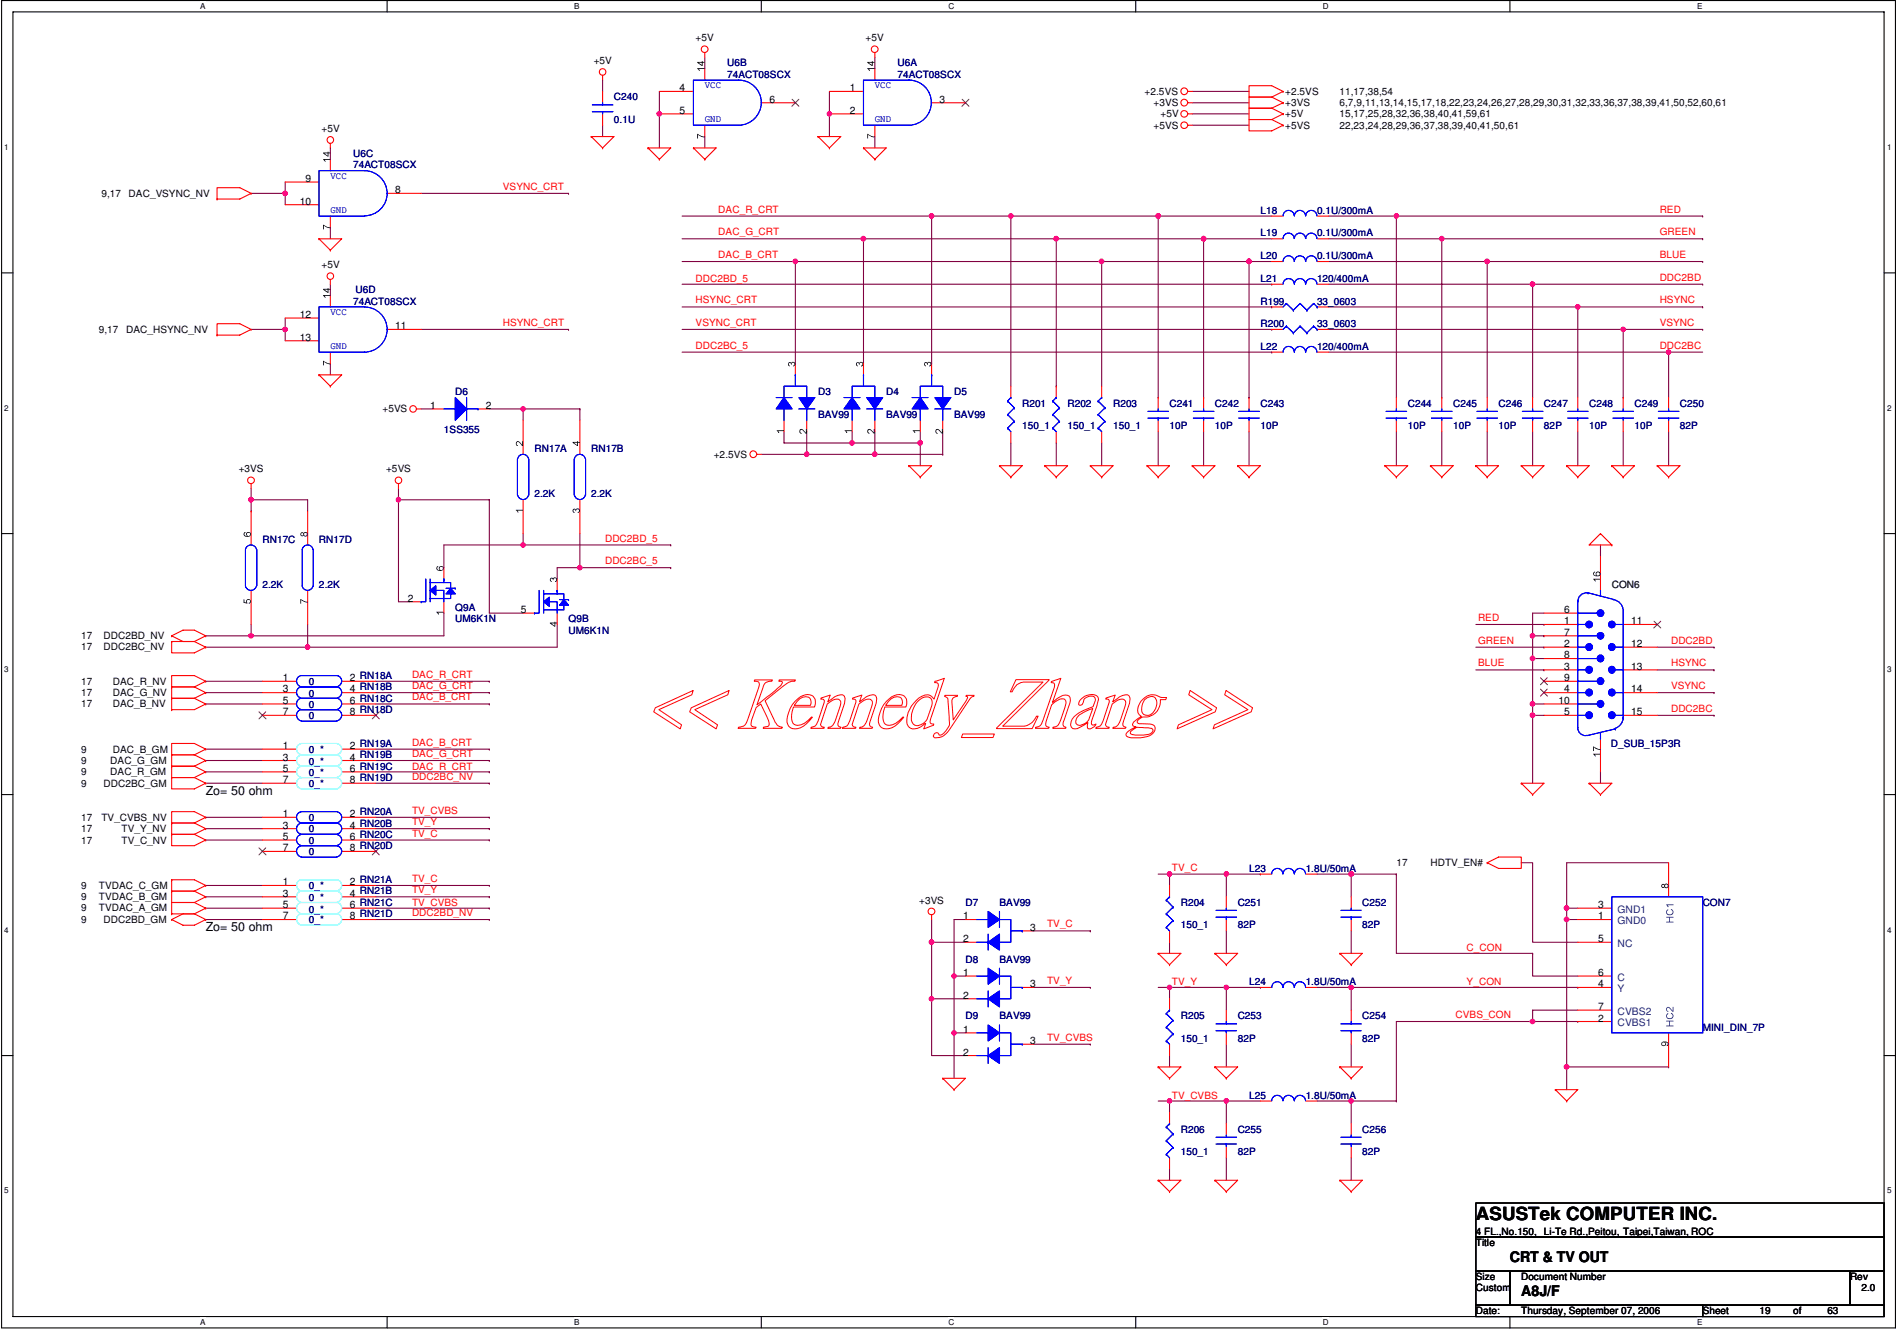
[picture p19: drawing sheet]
<svg xmlns="http://www.w3.org/2000/svg" width="297mm" height="210mm" viewBox="0 0 297 210" stroke-linecap="round" stroke-linejoin="round" font-family="sans-serif">
<defs><g id="words">
<text font-size="2.8" x="231.1" y="191">ASUSTek COMPUTER INC.</text>
<g font-size="2.3">
<text x="236.4" y="197.6">CRT &amp; TV OUT</text>
<text x="238.2" y="202.9">A8J/F</text>
</g>
<g font-size="1.9">
<text x="32.2" y="124.4">Zo= 50 ohm</text>
<text x="32.2" y="145.7">Zo= 50 ohm</text>
</g>
<g font-size="1.6">
<text x="93" y="10">+5V</text>
<text x="108.9" y="6.5">+5V</text>
<text x="135.5" y="6.5">+5V</text>
<text x="106.4" y="14.3">4</text>
<text x="106.4" y="17.8">5</text>
<text x="120.5" y="16">6</text>
<text x="133.1" y="14.3">1</text>
<text x="133.1" y="17.8">2</text>
<text x="147.1" y="16">3</text>
<text x="179.2" y="14.8">+2.5VS</text>
<text x="180.6" y="16.6">+3VS</text>
<text x="201.2" y="16.6">+3VS</text>
<text x="201.2" y="14.8">+2.5VS</text>
<text x="209.8" y="16.6">6,7,9,11,13,14,15,17,18,22,23,24,26,27,28,29,30,31,32,33,36,37,38,39,41,50,52,60,61</text>
<text x="209.8" y="14.8">11,17,38,54</text>
<text x="50.3" y="20.7">+5V</text>
<text x="180.6" y="20.2">+5VS</text>
<text x="181.7" y="18.4">+5V</text>
<text x="201.2" y="18.4">+5V</text>
<text x="201.2" y="20.2">+5VS</text>
<text x="209.8" y="18.4">15,17,25,28,32,36,38,40,41,59,61</text>
<text x="209.8" y="20.2">22,23,24,28,29,36,37,38,39,40,41,50,61</text>
<text x="47.8" y="28.5">9</text>
<text x="15.9" y="30.8">9,17</text>
<text x="20.1" y="30.8">DAC_VSYNC_NV</text>
<text x="46.9" y="32">10</text>
<text x="61.9" y="30.3">8</text>
<text x="50.3" y="42">+5V</text>
<text x="15.5" y="52.1">9,17</text>
<text x="19.8" y="52.1">DAC_HSYNC_NV</text>
<text x="46.9" y="49.8">12</text>
<text x="46.9" y="53.3">13</text>
<text x="61.9" y="51.6">11</text>
<text x="59.9" y="64.6">+5VS</text>
<text x="67.3" y="64">1</text>
<text x="76.1" y="64">2</text>
<text x="111.8" y="71.6">+2.5VS</text>
<text x="37.4" y="74">+3VS</text>
<text x="60.4" y="74">+5VS</text>
<text x="63.8" y="94.2">2</text>
<text x="81.6" y="96">5</text>
<text x="244.9" y="96">6</text>
<text x="12.7" y="101.8">17</text>
<text x="12.7" y="100">17</text>
<text x="16.2" y="101.8">DDC2BC_NV</text>
<text x="16.2" y="100">DDC2BD_NV</text>
<text x="244.9" y="97.7">1</text>
<text x="244.9" y="101.3">2</text>
<text x="244.9" y="99.5">7</text>
<text x="255.4" y="97.7">11</text>
<text x="255.4" y="101.3">12</text>
<text x="12.7" y="107.1">17</text>
<text x="17.6" y="107.1">DAC_R_NV</text>
<text x="44.3" y="106.6">1</text>
<text x="54.8" y="106.6">2 RN18A</text>
<text x="244.9" y="104.8">3</text>
<text x="244.9" y="103">8</text>
<text x="244.9" y="106.6">9</text>
<text x="255.4" y="104.8">13</text>
<text x="12.7" y="110.7">17</text>
<text x="12.7" y="108.9">17</text>
<text x="17.6" y="110.7">DAC_B_NV</text>
<text x="17.6" y="108.9">DAC_G_NV</text>
<text x="44.3" y="108.4">3</text>
<text x="44.3" y="111.9">7</text>
<text x="44.3" y="110.2">5</text>
<text x="54.8" y="108.4">4 RN18B</text>
<text x="54.8" y="111.9">8 RN18D</text>
<text x="54.8" y="110.2">6 RN18C</text>
<text x="244" y="110.2">10</text>
<text x="244.9" y="108.4">4</text>
<text x="244.9" y="111.9">5</text>
<text x="255.4" y="108.4">14</text>
<text x="255.4" y="111.9">15</text>
<text x="12.7" y="119.6">9</text>
<text x="12.7" y="117.8">9</text>
<text x="17.3" y="119.6">DAC_G_GM</text>
<text x="17.6" y="117.8">DAC_B_GM</text>
<text x="44.3" y="117.3">1</text>
<text x="44.3" y="119">3</text>
<text x="54.8" y="117.3">2 RN19A</text>
<text x="54.8" y="119">4 RN19B</text>
<text x="12.7" y="123.1">9</text>
<text x="12.7" y="121.4">9</text>
<text x="16.2" y="123.1">DDC2BC_GM</text>
<text x="17.3" y="121.4">DAC_R_GM</text>
<text x="44.3" y="122.6">7</text>
<text x="44.3" y="120.8">5</text>
<text x="54.8" y="122.6">8 RN19D</text>
<text x="54.8" y="120.8">6 RN19C</text>
<text x="12.7" y="130.3">17</text>
<text x="12.7" y="128.5">17</text>
<text x="15.9" y="128.5">TV_CVBS_NV</text>
<text x="19" y="130.3">TV_Y_NV</text>
<text x="44.3" y="131.5">5</text>
<text x="44.3" y="127.9">1</text>
<text x="44.3" y="129.7">3</text>
<text x="54.8" y="131.5">6 RN20C</text>
<text x="54.8" y="127.9">2 RN20A</text>
<text x="54.8" y="129.7">4 RN20B</text>
<text x="12.7" y="132">17</text>
<text x="19" y="132">TV_C_NV</text>
<text x="44.3" y="133.2">7</text>
<text x="54.8" y="133.2">8 RN20D</text>
<text x="218.6" y="135.6">17</text>
<text x="224" y="135.6">HDTV_EN#</text>
<text x="12.7" y="140.9">9</text>
<text x="12.7" y="139.1">9</text>
<text x="12.7" y="142.7">9</text>
<text x="15.5" y="140.9">TVDAC_B_GM</text>
<text x="15.5" y="139.1">TVDAC_C_GM</text>
<text x="15.5" y="142.7">TVDAC_A_GM</text>
<text x="44.3" y="140.3">3</text>
<text x="44.3" y="143.9">7</text>
<text x="44.3" y="142.1">5</text>
<text x="44.3" y="138.6">1</text>
<text x="54.8" y="140.3">4 RN21B</text>
<text x="54.8" y="143.9">8 RN21D</text>
<text x="54.8" y="142.1">6 RN21C</text>
<text x="54.8" y="138.6">2 RN21A</text>
<text x="143.9" y="141.4">+3VS</text>
<text x="150.8" y="143.9">1</text>
<text x="250.3" y="143.9">1</text>
<text x="250.3" y="142.1">3</text>
<text x="12.7" y="144.4">9</text>
<text x="16.2" y="144.4">DDC2BD_GM</text>
<text x="150.8" y="147.4">2</text>
<text x="161.3" y="145.7">3</text>
<text x="250.3" y="147.4">5</text>
<text x="150.8" y="152.8">1</text>
<text x="161.3" y="154.6">3</text>
<text x="250.3" y="154.6">4</text>
<text x="250.3" y="152.8">6</text>
<text x="150.8" y="161.7">1</text>
<text x="150.8" y="156.3">2</text>
<text x="250.3" y="159.9">2</text>
<text x="250.3" y="158.1">7</text>
<text x="150.8" y="165.2">2</text>
<text x="161.3" y="163.4">3</text>
<text x="231.1" y="195.1">Title</text>
<text x="231.1" y="193.3">4 FL.,No.150, Li-Te Rd.,Peitou, Taipei,Taiwan, ROC</text>
<text x="231.1" y="200.4">Size</text>
<text x="231.1" y="202.1">Custom</text>
<text x="238.2" y="200.4">Document Number</text>
<text x="289.7" y="200.4">Rev</text>
<text x="291.5" y="202.1">2.0</text>
<text x="231.1" y="205.7">Date:</text>
<text x="238.2" y="205.7">Thursday, September 07, 2006</text>
<text x="266.6" y="205.7">Sheet</text>
<text x="275.5" y="205.7">19</text>
<text x="280.8" y="205.7">of</text>
<text x="286.2" y="205.7">63</text>
</g>
<g font-size="1.6" fill="#000080">
<text x="113.9" y="10.4">U6B</text>
<text x="140.5" y="10.4">U6A</text>
<text x="96.1" y="15.7">C240</text>
<text x="113.9" y="12.1">74ACT08SCX</text>
<text x="140.5" y="12.1">74ACT08SCX</text>
<text x="96.1" y="19.3">0.1U</text>
<text x="55.3" y="24.6">U6C</text>
<text x="55.3" y="26.4">74ACT08SCX</text>
<text x="197.4" y="33.4">L18</text>
<text x="206.2" y="33.4">0.1U/300mA</text>
<text x="197.4" y="40.6">L20</text>
<text x="197.4" y="37">L19</text>
<text x="206.2" y="40.6">0.1U/300mA</text>
<text x="206.2" y="37">0.1U/300mA</text>
<text x="55.3" y="47.7">74ACT08SCX</text>
<text x="55.7" y="45.9">U6D</text>
<text x="197.4" y="44.1">L21</text>
<text x="197.4" y="47.7">R199</text>
<text x="206.2" y="44.1">120/400mA</text>
<text x="206.2" y="47.7">33_0603</text>
<text x="197.4" y="51.2">R200</text>
<text x="206.2" y="51.2">33_0603</text>
<text x="197.4" y="54.8">L22</text>
<text x="206.2" y="54.8">120/400mA</text>
<text x="71.3" y="61.9">D6</text>
<text x="128.1" y="61.9">D3</text>
<text x="128.1" y="65.4">BAV99</text>
<text x="138.8" y="61.9">D4</text>
<text x="138.8" y="65.4">BAV99</text>
<text x="149.4" y="61.9">D5</text>
<text x="149.4" y="65.4">BAV99</text>
<text x="160.1" y="63.7">R201</text>
<text x="167.2" y="63.7">R202</text>
<text x="174.3" y="63.7">R203</text>
<text x="183.1" y="63.7">C241</text>
<text x="190.2" y="63.7">C242</text>
<text x="197.4" y="63.7">C243</text>
<text x="220.4" y="63.7">C244</text>
<text x="227.5" y="63.7">C245</text>
<text x="234.7" y="63.7">C246</text>
<text x="241.8" y="63.7">C247</text>
<text x="248.8" y="63.7">C248</text>
<text x="255.9" y="63.7">C249</text>
<text x="263.1" y="63.7">C250</text>
<text x="69.5" y="67.7">1SS355</text>
<text x="83.7" y="70.7">RN17A</text>
<text x="92.6" y="70.7">RN17B</text>
<text x="160.1" y="67.2">150_1</text>
<text x="167.2" y="67.2">150_1</text>
<text x="174.3" y="67.2">150_1</text>
<text x="183.1" y="67.2">10P</text>
<text x="190.2" y="67.2">10P</text>
<text x="197.4" y="67.2">10P</text>
<text x="220.4" y="67.2">10P</text>
<text x="227.5" y="67.2">10P</text>
<text x="234.7" y="67.2">10P</text>
<text x="241.8" y="67.2">82P</text>
<text x="248.8" y="67.2">10P</text>
<text x="255.9" y="67.2">10P</text>
<text x="263.1" y="67.2">82P</text>
<text x="83.7" y="77.9">2.2K</text>
<text x="92.6" y="77.9">2.2K</text>
<text x="41.1" y="85">RN17C</text>
<text x="49.9" y="85">RN17D</text>
<text x="41.1" y="92.1">2.2K</text>
<text x="49.9" y="92.1">2.2K</text>
<text x="71.3" y="95.6">Q9A</text>
<text x="71.3" y="97.4">UM6K1N</text>
<text x="89" y="97.4">Q9B</text>
<text x="89" y="99.2">UM6K1N</text>
<text x="48.3" y="107.1">0</text>
<text x="48.3" y="109.1">0</text>
<text x="48.3" y="112.5">0</text>
<text x="48.3" y="110.9">0</text>
<text x="48.3" y="117.8">0_*</text>
<text x="48.3" y="119.8">0_*</text>
<text x="252.2" y="116.9">D_SUB_15P3R</text>
<text x="48.3" y="123.1">0_*</text>
<text x="48.3" y="121.5">0_*</text>
<text x="48.3" y="128.5">0</text>
<text x="48.3" y="130.3">0</text>
<text x="48.3" y="133.8">0</text>
<text x="48.3" y="132">0</text>
<text x="195.6" y="136.4">L23</text>
<text x="204.5" y="136.4">1.8U/50mA</text>
<text x="48.3" y="141.1">0_*</text>
<text x="48.3" y="142.8">0_*</text>
<text x="48.3" y="139.1">0_*</text>
<text x="151.2" y="141.8">D7</text>
<text x="156.5" y="141.8">BAV99</text>
<text x="184.9" y="141.8">R204</text>
<text x="193.8" y="141.8">C251</text>
<text x="213.3" y="141.8">C252</text>
<text x="266.6" y="141.8">CON7</text>
<text x="48.3" y="144.4">0_*</text>
<text x="184.9" y="145.3">150_1</text>
<text x="193.8" y="145.3">82P</text>
<text x="213.3" y="145.3">82P</text>
<text x="151.2" y="150.7">D8</text>
<text x="156.5" y="150.7">BAV99</text>
<text x="195.6" y="154.2">L24</text>
<text x="204.5" y="154.2">1.8U/50mA</text>
<text x="151.2" y="159.6">D9</text>
<text x="156.5" y="159.6">BAV99</text>
<text x="184.9" y="159.6">R205</text>
<text x="193.8" y="159.6">C253</text>
<text x="213.3" y="159.6">C254</text>
<text x="266.6" y="161.3">MINI_DIN_7P</text>
<text x="184.9" y="163.1">150_1</text>
<text x="193.8" y="163.1">82P</text>
<text x="213.3" y="163.1">82P</text>
<text x="195.6" y="172">L25</text>
<text x="204.5" y="172">1.8U/50mA</text>
<text x="184.9" y="177.3">R206</text>
<text x="193.8" y="177.3">C255</text>
<text x="213.3" y="177.3">C256</text>
<text x="184.9" y="180.8">150_1</text>
<text x="193.8" y="180.8">82P</text>
<text x="213.3" y="180.8">82P</text>
</g>
<g font-size="1.6" fill="#00f">
<text x="110.4" y="13.8">VCC</text>
<text x="137" y="13.8">VCC</text>
<text x="110.4" y="19.1">GND</text>
<text x="137" y="19.1">GND</text>
<text x="51.7" y="28">VCC</text>
<text x="51.7" y="33.3">GND</text>
<text x="51.7" y="49.3">VCC</text>
<text x="51.7" y="54.6">GND</text>
</g>
<g font-size="1.6" fill="#f00">
<text x="78.7" y="29.8">VSYNC_CRT</text>
<text x="112.5" y="33.3">DAC_R_CRT</text>
<text x="259.9" y="33.3">RED</text>
<text x="112.5" y="36.8">DAC_G_CRT</text>
<text x="112.5" y="40.4">DAC_B_CRT</text>
<text x="259.9" y="40.4">BLUE</text>
<text x="259.9" y="36.8">GREEN</text>
<text x="108.9" y="44.1">DDC2BD_5</text>
<text x="108.9" y="47.5">HSYNC_CRT</text>
<text x="259.9" y="43.9">DDC2BD</text>
<text x="259.9" y="47.5">HSYNC</text>
<text x="78.7" y="51.1">HSYNC_CRT</text>
<text x="108.9" y="51.1">VSYNC_CRT</text>
<text x="259.9" y="51.1">VSYNC</text>
<text x="108.9" y="54.6">DDC2BC_5</text>
<text x="259.9" y="54.6">DDC2BC</text>
<text x="94.7" y="84.8">DDC2BD_5</text>
<text x="94.7" y="88.3">DDC2BC_5</text>
<text x="231.4" y="100.8">GREEN</text>
<text x="231.4" y="97.2">RED</text>
<text x="261.7" y="100.8">DDC2BD</text>
<text x="64.5" y="106.1">DAC_R_CRT</text>
<text x="64.5" y="107.9">DAC_G_CRT</text>
<text x="231.4" y="104.3">BLUE</text>
<text x="261.7" y="104.3">HSYNC</text>
<text x="261.7" y="107.9">VSYNC</text>
<text x="64.5" y="109.6">DAC_B_CRT</text>
<text x="261.7" y="111.4">DDC2BC</text>
<text x="64.5" y="118.5">DAC_G_CRT</text>
<text x="64.5" y="116.8">DAC_B_CRT</text>
<text x="64.5" y="120.5">DAC_R_CRT</text>
<text x="64.5" y="122.1">DDC2BC_NV</text>
<text x="64.5" y="129.2">TV_Y</text>
<text x="64.5" y="131">TV_C</text>
<text x="64.5" y="127.4">TV_CVBS</text>
<text x="183.5" y="136.3">TV_C</text>
<text x="64.5" y="138">TV_C</text>
<text x="64.5" y="139.8">TV_Y</text>
<text x="64.5" y="141.8">TV_CVBS</text>
<text x="64.5" y="143.4">DDC2BD_NV</text>
<text x="164" y="145.2">TV_C</text>
<text x="229.7" y="148.9">C_CON</text>
<text x="164" y="154.1">TV_Y</text>
<text x="183.5" y="154.2">TV_Y</text>
<text x="229.7" y="154.2">Y_CON</text>
<text x="227.9" y="159.4">CVBS_CON</text>
<text x="164" y="162.9">TV_CVBS</text>
<text x="183.5" y="172">TV_CVBS</text>
</g>
<text font-size="1.6" fill="#004040" x="252.4" y="92.1">CON6</text>
<g font-size="1.6" fill="#004080">
<text x="253.3" y="142.9">GND1</text>
<text x="253.3" y="144.7">GND0</text>
<text x="253.3" y="148.2">NC</text>
<text x="253.3" y="155.3">Y</text>
<text x="253.3" y="153.5">C</text>
<text x="253.3" y="160.6">CVBS1</text>
<text x="253.3" y="158.8">CVBS2</text>
</g>
<g font-size="1.3">
<text x="31.3" y="1.4">A</text>
<text x="89.9" y="1.4">B</text>
<text x="148.5" y="1.4">C</text>
<text x="207.1" y="1.4">D</text>
<text x="265.7" y="1.4">E</text>
<text x=".7" y="23.4">1</text>
<text x="295.5" y="23.4">1</text>
<text x=".7" y="64.3">2</text>
<text x="295.5" y="64.3">2</text>
<text x=".7" y="105.1">3</text>
<text x="295.5" y="105.1">3</text>
<text x=".7" y="146">4</text>
<text x="295.5" y="146">4</text>
<text x=".7" y="186.8">5</text>
<text x="295.5" y="186.8">5</text>
<text x="31.3" y="207.4">A</text>
<text x="89.9" y="207.4">B</text>
<text x="148.5" y="207.4">C</text>
<text x="207.1" y="207.4">D</text>
<text x="265.7" y="207.4">E</text>
</g>
</g></defs>
<path d="M.3 .1h296.5v207.8h-296.5zM2 1.9h293v204.2h-293z" fill="none" stroke="#000" stroke-width=".17"/>
<g fill="#fff">
<path d="M31.3 .3h.9v1.4h-.9z"/>
<path d="M31.3 206.2h.9v1.5h-.9z"/>
</g>
<path d="M60.6 .1v1.8M60.6 206.1v1.8" fill="none" stroke="#000" stroke-width=".17"/>
<g fill="#fff">
<path d="M89.9 .3h.9v1.4h-.9z"/>
<path d="M89.9 206.2h.9v1.5h-.9z"/>
</g>
<path d="M119.2 .1v1.8M119.2 206.1v1.8" fill="none" stroke="#000" stroke-width=".17"/>
<g fill="#fff">
<path d="M148.5 .3h.9v1.4h-.9z"/>
<path d="M148.5 206.2h.9v1.5h-.9z"/>
</g>
<path d="M177.8 .1v1.8M177.8 206.1v1.8" fill="none" stroke="#000" stroke-width=".17"/>
<g fill="#fff">
<path d="M207.1 .3h1v1.4h-1z"/>
<path d="M207.1 206.2h1v1.5h-1z"/>
</g>
<path d="M236.4 .1v1.8M236.4 206.1v1.8" fill="none" stroke="#000" stroke-width=".17"/>
<g fill="#fff">
<path d="M265.7 .3h.9v1.4h-.9z"/>
<path d="M265.7 206.2h.9v1.5h-.9z"/>
<path d="M.7 22.3h.7v1.4h-.7z"/>
<path d="M295.4 22.3h.8v1.4h-.8z"/>
<path d="M.7 63.1h.7v1.5h-.7z"/>
<path d="M295.4 63.1h.8v1.5h-.8z"/>
</g>
<path d="M.3 42.7h1.7M295 42.7h1.8" fill="none" stroke="#000" stroke-width=".17"/>
<g fill="#fff">
<path d="M.7 103.9h.7v1.5h-.7z"/>
<path d="M295.4 103.9h.8v1.5h-.8z"/>
</g>
<path d="M.3 83.5h1.7M295 83.5h1.8" fill="none" stroke="#000" stroke-width=".17"/>
<g fill="#fff">
<path d="M.7 144.8h.7v1.5h-.7z"/>
<path d="M295.4 144.8h.8v1.5h-.8z"/>
</g>
<path d="M.3 124.4h1.7M295 124.4h1.8" fill="none" stroke="#000" stroke-width=".17"/>
<g fill="#fff">
<path d="M.7 185.6h.7v1.5h-.7z"/>
<path d="M295.4 185.6h.8v1.5h-.8z"/>
</g>
<path d="M.3 165.2h1.7M295 165.2h1.8" fill="none" stroke="#000" stroke-width=".17"/>
<path d="M81.9 64h8.9M90.8 64h.1" fill="none" stroke="#800040" stroke-width=".17"/>
<circle cx="81.9" cy="64" r=".34" fill="#f0f"/>
<circle cx="81.9" cy="64" r=".34" fill="none" stroke="#f0f" stroke-width=".17"/>
<path d="M81.9 64v1.8M90.8 64v1.8M69.5 85.3h12.4M81.9 85.3h.1" fill="none" stroke="#800040" stroke-width=".17"/>
<circle cx="81.9" cy="85.3" r=".34" fill="#f0f"/>
<circle cx="81.9" cy="85.3" r=".34" fill="none" stroke="#f0f" stroke-width=".17"/>
<g fill="none" stroke="#800040" stroke-width=".17">
<path d="M62.4 76.5v1.7h14.2M76.6 78.2h.1M76.6 78.2v17.8M69.5 85.3v3.6M81.9 83.5v1.8h23.1M105 85.3h.1M32.2 106.6h8.9M32.2 108.4h8.9M32.2 119h8.9M32.2 117.3h8.9M58.8 106.6h17.8M58.8 108.4h17.8"/>
<path d="M58.8 119h17.8M58.8 117.3h17.8M76.6 106.6h.1M76.6 108.4h.1M76.6 119h.1M76.6 117.3h.1M32.2 120.8h8.9M58.8 120.8h17.8M76.6 120.8h.1"/>
</g>
<circle cx="62.4" cy="78.2" r=".35" fill="#f0f"/>
<circle cx="62.4" cy="78.2" r=".35" fill="none" stroke="#f0f" stroke-width=".17"/>
<path d="M39.3 76.5v1.7M62.4 94.2h1.8M76.6 96h5.3M183.1 172.3h8.9M192 172.3h.1" fill="none" stroke="#800040" stroke-width=".17"/>
<circle cx="192" cy="172.3" r=".35" fill="#f0f"/>
<circle cx="192" cy="172.3" r=".35" fill="none" stroke="#f0f" stroke-width=".17"/>
<path d="M218.6 159.9v12.4M183.1 172.3v1.8M211.6 172.3h7M218.6 172.3h.1M211.6 181.2v3.5" fill="none" stroke="#800040" stroke-width=".17"/>
<circle cx="211.6" cy="172.3" r=".36" fill="#f0f"/>
<circle cx="211.6" cy="172.3" r=".36" fill="none" stroke="#f0f" stroke-width=".17"/>
<path d="M181.4 172.3h1.7M183.1 172.3h.1" fill="none" stroke="#800040" stroke-width=".17"/>
<circle cx="183.1" cy="172.3" r=".35" fill="#f0f"/>
<circle cx="183.1" cy="172.3" r=".35" fill="none" stroke="#f0f" stroke-width=".17"/>
<g fill="none" stroke="#800040" stroke-width=".17">
<path d="M39.3 30.3h5.4M66 30.3h23M89 30.3h.1M66 51.6h23M89 51.6h.1M39.3 78.2v1.8M137 67.6v3.5M39.3 80h.1M32.2 110.2h8.9M58.8 110.2h17.8M76.6 110.2h.1M32.2 129.7h8.9"/>
<path d="M32.2 131.5h8.9M32.2 127.9h8.9M58.8 129.7h17.8M58.8 131.5h17.8M58.8 127.9h17.8M76.6 129.7h.1M76.6 131.5h.1M76.6 127.9h.1M145.9 156.3h5.3M149.4 152.8h1.8M161.8 154.6h8.9M170.7 154.6h.1"/>
<path d="M161.8 163.4h8.9M170.7 163.4h.1M192 172.3h5.4M206.2 172.3h5.4"/>
</g>
<circle cx="39.3" cy="78.2" r=".36" fill="#f0f"/>
<circle cx="39.3" cy="78.2" r=".36" fill="none" stroke="#f0f" stroke-width=".17"/>
<path d="M48.2 78.2v1.8M32.2 99.5h7.1M39.3 99.5h.1M69.5 96v3.5M87.2 97.7v3.6" fill="none" stroke="#800040" stroke-width=".17"/>
<circle cx="39.3" cy="99.5" r=".35" fill="#f0f"/>
<circle cx="39.3" cy="99.5" r=".35" fill="none" stroke="#f0f" stroke-width=".17"/>
<path d="M39.3 97.7v1.8M32.2 101.3h16M48.2 101.3h.1" fill="none" stroke="#800040" stroke-width=".17"/>
<circle cx="48.2" cy="101.3" r=".35" fill="#f0f"/>
<circle cx="48.2" cy="101.3" r=".35" fill="none" stroke="#f0f" stroke-width=".17"/>
<path d="M225.8 37.4v24.8M106.8 44.5h92.3M199.1 44.5h.1M208 44.5h32M225.8 62.2h.1M48.2 97.7v3.6M32.2 122.6h8.9M58.8 122.6h17.8M76.6 122.6h.1" fill="none" stroke="#800040" stroke-width=".17"/>
<circle cx="225.7" cy="37.4" r=".35" fill="#f0f"/>
<circle cx="225.7" cy="37.4" r=".35" fill="none" stroke="#f0f" stroke-width=".17"/>
<path d="M158.3 33.8h23.1M181.4 33.8h.1M225.8 67.6v5.3" fill="none" stroke="#800040" stroke-width=".17"/>
<circle cx="181.3" cy="33.8" r=".35" fill="#f0f"/>
<circle cx="181.3" cy="33.8" r=".35" fill="none" stroke="#f0f" stroke-width=".17"/>
<path d="M240 44.5h26.6M266.6 44.5h.1" fill="none" stroke="#800040" stroke-width=".17"/>
<circle cx="240" cy="44.5" r=".36" fill="#f0f"/>
<circle cx="240" cy="44.5" r=".36" fill="none" stroke="#f0f" stroke-width=".17"/>
<path d="M240 44.5v17.7M254.2 51.6v10.6M261.3 55.1v7.1M254.2 62.2h.1" fill="none" stroke="#800040" stroke-width=".17"/>
<circle cx="254.2" cy="51.6" r=".34" fill="#f0f"/>
<circle cx="254.2" cy="51.6" r=".34" fill="none" stroke="#f0f" stroke-width=".17"/>
<path d="M106.8 33.8h39.1M145.9 33.8h.1" fill="none" stroke="#800040" stroke-width=".17"/>
<circle cx="145.9" cy="33.8" r=".36" fill="#f0f"/>
<circle cx="145.9" cy="33.8" r=".36" fill="none" stroke="#f0f" stroke-width=".17"/>
<path d="M208 48h39.1M247.1 48h.1" fill="none" stroke="#800040" stroke-width=".17"/>
<circle cx="247" cy="48" r=".35" fill="#f0f"/>
<circle cx="247" cy="48" r=".35" fill="none" stroke="#f0f" stroke-width=".17"/>
<path d="M106.8 37.4h28.4M135.2 37.4h.1" fill="none" stroke="#800040" stroke-width=".17"/>
<circle cx="135.2" cy="37.4" r=".36" fill="#f0f"/>
<circle cx="135.2" cy="37.4" r=".36" fill="none" stroke="#f0f" stroke-width=".17"/>
<g fill="none" stroke="#800040" stroke-width=".17">
<path d="M188.5 37.4h10.6M106.8 51.6h92.3M106.8 48h92.3M106.8 55.1h92.3M106.8 40.9h17.7M124.5 40.9h.1M199.1 48h.1M199.1 55.1h.1M199.1 51.6h.1M208 51.6h46.2M266.6 48h.1M266.6 48h-19.5v14.2"/>
<path d="M232.9 67.6v5.3"/>
</g>
<circle cx="124.5" cy="40.9" r=".35" fill="#f0f"/>
<circle cx="124.5" cy="40.9" r=".35" fill="none" stroke="#f0f" stroke-width=".17"/>
<path d="M254.2 51.6h12.4M261.3 55.1h5.3M266.6 51.6h.1M192 154.6h5.4M197.4 154.6h.1M211.6 154.6v3.5M192 172.3v3.6M211.6 163.4v3.6M211.6 172.3v3.6" fill="none" stroke="#800040" stroke-width=".17"/>
<circle cx="192" cy="154.6" r=".34" fill="#f0f"/>
<circle cx="192" cy="154.6" r=".34" fill="none" stroke="#f0f" stroke-width=".17"/>
<path d="M181.4 154.6h10.6M183.1 154.6h.1M192 154.6h.1" fill="none" stroke="#800040" stroke-width=".17"/>
<circle cx="183.1" cy="154.6" r=".34" fill="#f0f"/>
<circle cx="183.1" cy="154.6" r=".34" fill="none" stroke="#f0f" stroke-width=".17"/>
<path d="M183.1 154.6v1.7M206.2 154.6h5.4M211.6 154.6h.1" fill="none" stroke="#800040" stroke-width=".17"/>
<circle cx="211.6" cy="154.6" r=".35" fill="#f0f"/>
<circle cx="211.6" cy="154.6" r=".35" fill="none" stroke="#f0f" stroke-width=".17"/>
<path d="M208 33.8h10.6M218.6 33.8h.1M147.6 67.6v3.5M158.3 69.3v3.6M165.4 69.3v3.6M172.5 69.3v3.6M145.9 147.5h5.3M192 154.6v3.5M145.9 165.2h5.3M183.1 165.2v1.8M192 163.4v3.6M192 181.2v3.5" fill="none" stroke="#800040" stroke-width=".17"/>
<circle cx="218.6" cy="33.8" r=".35" fill="#f0f"/>
<circle cx="218.6" cy="33.8" r=".35" fill="none" stroke="#f0f" stroke-width=".17"/>
<path d="M208 55.1h53.3M261.3 55.1h.1M126.3 67.6v3.5M218.6 67.6v5.3M240 67.6v5.3M247.1 67.6v5.3M254.2 67.6v5.3M261.3 67.6v5.3M183.1 183v1.7" fill="none" stroke="#800040" stroke-width=".17"/>
<circle cx="261.3" cy="55.1" r=".34" fill="#f0f"/>
<circle cx="261.3" cy="55.1" r=".34" fill="none" stroke="#f0f" stroke-width=".17"/>
<path d="M232.9 40.9h33.7M266.6 40.9h.1M137 71.1h10.6M147.6 71.1h.1" fill="none" stroke="#800040" stroke-width=".17"/>
<circle cx="137" cy="71.1" r=".36" fill="#f0f"/>
<circle cx="137" cy="71.1" r=".36" fill="none" stroke="#f0f" stroke-width=".17"/>
<path d="M119.2 71.1h7.1M126.3 71.1h.1" fill="none" stroke="#800040" stroke-width=".17"/>
<circle cx="126.3" cy="71.1" r=".35" fill="#f0f"/>
<circle cx="126.3" cy="71.1" r=".35" fill="none" stroke="#f0f" stroke-width=".17"/>
<path d="M145.9 33.8h12.4M158.3 33.8h.1" fill="none" stroke="#800040" stroke-width=".17"/>
<circle cx="158.3" cy="33.8" r=".35" fill="#f0f"/>
<circle cx="158.3" cy="33.8" r=".35" fill="none" stroke="#f0f" stroke-width=".17"/>
<path d="M135.2 37.4h30.2M165.4 37.4h.1M124.5 40.9h48M172.5 40.9h.1" fill="none" stroke="#800040" stroke-width=".17"/>
<circle cx="172.5" cy="40.9" r=".36" fill="#f0f"/>
<circle cx="172.5" cy="40.9" r=".36" fill="none" stroke="#f0f" stroke-width=".17"/>
<path d="M126.3 71.1h10.7M145.9 147.5h.1M145.9 143.9v3.6M145.9 156.3v8.9" fill="none" stroke="#800040" stroke-width=".17"/>
<circle cx="145.9" cy="147.5" r=".36" fill="#f0f"/>
<circle cx="145.9" cy="147.5" r=".36" fill="none" stroke="#f0f" stroke-width=".17"/>
<path d="M145.9 156.3h.1M145.9 147.5v8.8" fill="none" stroke="#800040" stroke-width=".17"/>
<circle cx="145.9" cy="156.3" r=".35" fill="#f0f"/>
<circle cx="145.9" cy="156.3" r=".35" fill="none" stroke="#f0f" stroke-width=".17"/>
<path d="M181.4 136.8h1.7M183.1 136.8h.1" fill="none" stroke="#800040" stroke-width=".17"/>
<circle cx="183.1" cy="136.8" r=".35" fill="#f0f"/>
<circle cx="183.1" cy="136.8" r=".35" fill="none" stroke="#f0f" stroke-width=".17"/>
<path d="M192 136.8h5.4M197.4 136.8h.1M192 145.7v3.5" fill="none" stroke="#800040" stroke-width=".17"/>
<circle cx="192" cy="136.8" r=".35" fill="#f0f"/>
<circle cx="192" cy="136.8" r=".35" fill="none" stroke="#f0f" stroke-width=".17"/>
<path d="M183.1 136.8v1.8M218.6 136.8h.1M218.6 136.8h-7v3.6M211.6 145.7v3.5" fill="none" stroke="#800040" stroke-width=".17"/>
<circle cx="211.6" cy="136.8" r=".36" fill="#f0f"/>
<circle cx="211.6" cy="136.8" r=".36" fill="none" stroke="#f0f" stroke-width=".17"/>
<path d="M206.2 136.8h5.4M211.6 136.8h.1M218.6 136.8v12.4" fill="none" stroke="#800040" stroke-width=".17"/>
<circle cx="211.6" cy="136.8" r=".36" fill="#f0f"/>
<circle cx="211.6" cy="136.8" r=".36" fill="none" stroke="#f0f" stroke-width=".17"/>
<path d="M66 64h1.7M76.6 64h5.3M90.8 88.9h.1M90.8 83.5v5.4M183.1 136.8h8.9M192 136.8h.1M192 136.8v3.6M149.4 143.9h1.8M161.8 145.7h8.9M170.7 145.7h.1M183.1 147.5v1.7M149.4 161.7h1.8" fill="none" stroke="#800040" stroke-width=".17"/>
<circle cx="90.8" cy="88.9" r=".34" fill="#f0f"/>
<circle cx="90.8" cy="88.9" r=".34" fill="none" stroke="#f0f" stroke-width=".17"/>
<path d="M87.2 88.9h17.8M105 88.9h.1M218.6 159.9h21.4M240 159.9h.1" fill="none" stroke="#800040" stroke-width=".17"/>
<circle cx="240" cy="159.9" r=".35" fill="#f0f"/>
<circle cx="240" cy="159.9" r=".35" fill="none" stroke="#f0f" stroke-width=".17"/>
<g fill="none" stroke="#800040" stroke-width=".17">
<path d="M218.6 33.8v28.4M208 40.9h24.9M232.9 40.9h.1M232.9 40.9v21.3M39.3 78.2h8.9M62.4 78.2v16M39.3 99.5h30.2M240 96h1.8M250.6 85.3v1.8M48.2 101.3h39M231.1 101.3h10.7M240 112h1.8"/>
<path d="M241.8 101.3h.1M259.5 101.3h8.9M259.5 104.9h8.9M259.5 108.4h8.9M259.5 112h8.9M268.4 101.3h.1M268.4 104.9h.1M268.4 108.4h.1M268.4 112h.1M250.6 120.8v1.8M211.6 154.6h35.5M218.6 149.2h21.4"/>
<path d="M240 149.2h.1M240 149.2v3.6h7.1M247.1 158.1h-7.1v1.8h7.1M247.1 159.9h.1M247.1 154.6h.1"/>
</g>
<circle cx="232.9" cy="40.9" r=".36" fill="#f0f"/>
<circle cx="232.9" cy="40.9" r=".36" fill="none" stroke="#f0f" stroke-width=".17"/>
<path d="M218.6 33.8h48M266.6 33.8h.1M133.4 69.3h10.7M144.1 69.3h.1" fill="none" stroke="#800040" stroke-width=".17"/>
<circle cx="133.4" cy="69.3" r=".36" fill="#f0f"/>
<circle cx="133.4" cy="69.3" r=".36" fill="none" stroke="#f0f" stroke-width=".17"/>
<circle cx="144.1" cy="69.3" r=".36" fill="#f0f"/>
<circle cx="144.1" cy="69.3" r=".36" fill="none" stroke="#f0f" stroke-width=".17"/>
<path d="M44.7 30.3h.1M44.7 28.5v1.8M208 37.4h58.6M266.6 37.4h.1M231.1 97.7h10.7M241.8 97.7h.1M231.1 104.9h10.7M240 103.1h1.8M241.8 104.9h.1M245.3 135h16M245.3 143.9h1.8" fill="none" stroke="#800040" stroke-width=".17"/>
<circle cx="44.6" cy="30.3" r=".35" fill="#f0f"/>
<circle cx="44.6" cy="30.3" r=".35" fill="none" stroke="#f0f" stroke-width=".17"/>
<path d="M44.7 30.3v1.7M44.7 51.6h.1M44.7 49.8v1.8" fill="none" stroke="#800040" stroke-width=".17"/>
<circle cx="44.6" cy="51.6" r=".35" fill="#f0f"/>
<circle cx="44.6" cy="51.6" r=".35" fill="none" stroke="#f0f" stroke-width=".17"/>
<path d="M94.4 12.5v1.8M94.4 19.6v1.8M129.9 17.8h.1M129.9 14.3v3.5" fill="none" stroke="#800040" stroke-width=".17"/>
<circle cx="129.9" cy="17.8" r=".34" fill="#f0f"/>
<circle cx="129.9" cy="17.8" r=".34" fill="none" stroke="#f0f" stroke-width=".17"/>
<g fill="none" stroke="#800040" stroke-width=".17">
<path d="M103.2 17.8v5.4M110.4 9v1.8M137 9v1.8M186.7 16.1h8.9M186.7 14.3h8.9M186.7 17.8h8.9M186.7 19.6h8.9M51.7 23.2v1.7M51.7 35.6v1.8M110.4 21.4v1.8M137 21.4v1.8M39.3 51.6h5.4v1.7"/>
<path d="M51.7 44.5v1.8M51.7 56.9v1.8M87.2 88.9v1.7M240 110.2h.1M240 103.1v7.1M32.2 138.6h8.9M58.8 138.6h17.8M76.6 138.6h.1M32.2 140.4h8.9M32.2 143.9h8.9M32.2 142.2h8.9M58.8 140.4h17.8"/>
<path d="M58.8 143.9h17.8M58.8 142.2h17.8M76.6 140.4h.1M76.6 142.2h.1M76.6 143.9h.1"/>
</g>
<circle cx="240" cy="110.2" r=".36" fill="#f0f"/>
<circle cx="240" cy="110.2" r=".36" fill="none" stroke="#f0f" stroke-width=".17"/>
<path d="M181.4 67.6v5.3M238.2 135h1.8v12.5h7.1M245.3 143.9h.1M245.3 142.2v1.7" fill="none" stroke="#800040" stroke-width=".17"/>
<circle cx="245.3" cy="143.9" r=".36" fill="#f0f"/>
<circle cx="245.3" cy="143.9" r=".36" fill="none" stroke="#f0f" stroke-width=".17"/>
<path d="M240 99.5h.1M240 96v3.5" fill="none" stroke="#800040" stroke-width=".17"/>
<circle cx="240" cy="99.5" r=".35" fill="#f0f"/>
<circle cx="240" cy="99.5" r=".35" fill="none" stroke="#f0f" stroke-width=".17"/>
<path d="M158.3 33.8v26.7M181.4 33.8v28.4M181.4 62.2h.1M188.5 67.6v5.3" fill="none" stroke="#800040" stroke-width=".17"/>
<circle cx="181.3" cy="33.8" r=".35" fill="#f0f"/>
<circle cx="181.3" cy="33.8" r=".35" fill="none" stroke="#f0f" stroke-width=".17"/>
<path d="M172.5 40.9h23.1M195.6 40.9h.1" fill="none" stroke="#800040" stroke-width=".17"/>
<circle cx="195.6" cy="40.9" r=".35" fill="#f0f"/>
<circle cx="195.6" cy="40.9" r=".35" fill="none" stroke="#f0f" stroke-width=".17"/>
<path d="M181.4 33.8h17.7M188.5 37.4v24.8M188.5 62.2h.1M240 112v10.6" fill="none" stroke="#800040" stroke-width=".17"/>
<circle cx="188.5" cy="37.4" r=".35" fill="#f0f"/>
<circle cx="188.5" cy="37.4" r=".35" fill="none" stroke="#f0f" stroke-width=".17"/>
<path d="M165.4 37.4h23.1M188.5 37.4h.1M195.6 40.9h3.5" fill="none" stroke="#800040" stroke-width=".17"/>
<circle cx="188.5" cy="37.4" r=".35" fill="#f0f"/>
<circle cx="188.5" cy="37.4" r=".35" fill="none" stroke="#f0f" stroke-width=".17"/>
<path d="M240 99.5v3.6M240 103.1h.1" fill="none" stroke="#800040" stroke-width=".17"/>
<circle cx="240" cy="103.1" r=".36" fill="#f0f"/>
<circle cx="240" cy="103.1" r=".36" fill="none" stroke="#f0f" stroke-width=".17"/>
<path d="M124.5 40.9v16M245.3 135v7.2M245.3 142.2h.1M149.4 161.7v7.1" fill="none" stroke="#800040" stroke-width=".17"/>
<circle cx="245.3" cy="142.1" r=".36" fill="#f0f"/>
<circle cx="245.3" cy="142.1" r=".36" fill="none" stroke="#f0f" stroke-width=".17"/>
<path d="M103.2 17.8h.1M103.2 14.3v3.5" fill="none" stroke="#800040" stroke-width=".17"/>
<circle cx="103.2" cy="17.8" r=".35" fill="#f0f"/>
<circle cx="103.2" cy="17.8" r=".35" fill="none" stroke="#f0f" stroke-width=".17"/>
<path d="M165.4 37.4v23.1M165.4 60.5h.1M245.3 143.9v23.1" fill="none" stroke="#800040" stroke-width=".17"/>
<circle cx="165.4" cy="37.4" r=".36" fill="#f0f"/>
<circle cx="165.4" cy="37.4" r=".36" fill="none" stroke="#f0f" stroke-width=".17"/>
<path d="M195.6 67.6v5.3M149.4 152.8v8.9M149.4 161.7h.1" fill="none" stroke="#800040" stroke-width=".17"/>
<circle cx="149.4" cy="152.8" r=".34" fill="#f0f"/>
<circle cx="149.4" cy="152.8" r=".34" fill="none" stroke="#f0f" stroke-width=".17"/>
<circle cx="149.4" cy="161.7" r=".34" fill="#f0f"/>
<circle cx="149.4" cy="161.7" r=".34" fill="none" stroke="#f0f" stroke-width=".17"/>
<path d="M135.2 37.4v19.5M144.1 67.6v5.3M240 112h.1M240 110.2v1.8M149.4 143.9v8.9" fill="none" stroke="#800040" stroke-width=".17"/>
<circle cx="240" cy="111.9" r=".36" fill="#f0f"/>
<circle cx="240" cy="111.9" r=".36" fill="none" stroke="#f0f" stroke-width=".17"/>
<path d="M129.9 17.8v3.6M145.9 33.8v23.1M172.5 40.9v19.6M122.8 67.6v1.7h10.6v-1.7M240 110.2h1.8M245.3 142.2h1.8M245.3 167h16M261.3 167h.1" fill="none" stroke="#800040" stroke-width=".17"/>
<circle cx="245.3" cy="167" r=".36" fill="#f0f"/>
<circle cx="245.3" cy="167" r=".36" fill="none" stroke="#f0f" stroke-width=".17"/>
<path d="M195.6 40.9v21.3M195.6 62.2h.1" fill="none" stroke="#800040" stroke-width=".17"/>
<circle cx="195.6" cy="40.9" r=".35" fill="#f0f"/>
<circle cx="195.6" cy="40.9" r=".35" fill="none" stroke="#f0f" stroke-width=".17"/>
<path d="M240 99.5h1.8M241.8 99.5h.1M245.3 167v3.6" fill="none" stroke="#800040" stroke-width=".17"/>
<g fill="none" stroke="#f00" stroke-width=".17">
<path d="M94.4 11.8v.7M110.4 8.3v.7M137 8.3v.7M186 16.1h.7M186 14.3h.7M186 17.8h.7M186 19.6h.7M199.1 15.2h-3.5v1.7h3.5M199.1 16.9h-3.5v1.8h3.5M199.1 18.7h-3.5v1.8h3.5l1.8-.9M199.1 15.2l1.8 .9M199.1 16.9l1.8 .9"/>
<path d="M199.1 18.7l1.8 .9M200.9 16.1h.1M200.9 14.3l-1.8-.9h-3.5v1.8h3.5M200.9 14.3h.1M200.9 17.8h.1M200.9 19.6h.1M200.9 16.1l-1.8 .8M200.9 14.3l-1.8 .9M200.9 17.8l-1.8 .9M34 31.2h.1M39.3 30.3h.1M39.3 30.3l-1.8-.9h-3.5v1.8"/>
<path d="M39.3 30.3l-1.8 .9h-3.5M49.9 37.4h.1M49.9 37.4h3.6l-1.8 1.8M49.9 37.4l1.8 1.8M51.7 39.2h.1M51.7 22.4v.8M92.6 21.4h.1M92.6 21.4h3.5l-1.7 1.8M92.6 21.4l1.8 1.8M94.4 23.2h.1M101.5 23.2h.1M101.5 23.2h3.5l-1.8 1.7"/>
<path d="M101.5 23.2l1.7 1.7M103.2 24.9h.1M108.6 23.2h.1M108.6 23.2h3.5l-1.7 1.7M108.6 23.2l1.8 1.7M110.4 24.9h.1M128.1 21.4h.1M128.1 21.4h3.6l-1.8 1.8M128.1 21.4l1.8 1.8M129.9 23.2h.1M135.2 23.2h.1M135.2 23.2h3.6l-1.8 1.7"/>
<path d="M135.2 23.2l1.8 1.7M137 24.9h.1M34 52.5h.1M39.3 51.6h.1M39.3 51.6l-1.8-.9h-3.5v1.8M39.3 51.6l-1.8 .9h-3.5M49.9 58.7h.1M49.9 58.7h3.6l-1.8 1.8M49.9 58.7l1.8 1.8M51.7 43.8v.7M39.3 75.7v.8M51.7 60.5h.1"/>
<path d="M62.4 75.7v.8M65.2 64h.8M118.5 71.1h.7M142.3 72.9h.1M142.3 72.9h3.6l-1.8 1.8M142.3 72.9l1.8 1.8M144.1 74.7h.1M156.5 72.9h.1M156.5 72.9h3.6l-1.8 1.8M156.5 72.9l1.8 1.8M158.3 74.7h.1M163.6 72.9h.1"/>
<path d="M163.6 72.9h3.6l-1.8 1.8M163.6 72.9l1.8 1.8M165.4 74.7h.1M170.7 72.9h.1M170.7 72.9h3.6l-1.8 1.8M170.7 72.9l1.8 1.8M172.5 74.7h.1M179.6 72.9h.1M179.6 72.9h3.5l-1.7 1.8M179.6 72.9l1.8 1.8M181.4 74.7h.1M186.7 72.9h.1"/>
<path d="M186.7 72.9h3.5l-1.7 1.8M186.7 72.9l1.8 1.8M188.5 74.7h.1M193.8 72.9h.1M193.8 72.9h3.6l-1.8 1.8M193.8 72.9l1.8 1.8M195.6 74.7h.1M216.9 72.9h.1M216.9 72.9h3.5l-1.8 1.8M216.9 72.9l1.7 1.8M218.6 74.7h.1M224 72.9h.1"/>
<path d="M224 72.9h3.5l-1.7 1.8M224 72.9l1.8 1.8M225.8 74.7h.1M231.1 72.9h.1M231.1 72.9h3.5l-1.7 1.8M231.1 72.9l1.8 1.8M232.9 74.7h.1M238.2 72.9h.1M238.2 72.9h3.6l-1.8 1.8M238.2 72.9l1.8 1.8M240 74.7h.1M245.3 72.9h.1"/>
<path d="M245.3 72.9h3.5l-1.7 1.8M245.3 72.9l1.8 1.8M247.1 74.7h.1M252.4 72.9h.1M252.4 72.9h3.5l-1.7 1.8M252.4 72.9l1.8 1.8M254.2 74.7h.1M259.5 72.9h.1M259.5 72.9h3.6l-1.8 1.8M259.5 72.9l1.8 1.8M261.3 74.7h.1M26.9 99.5h.1"/>
<path d="M26.9 99.5l1.8 .9M26.9 99.5l1.8-.9h1.7l1.8 .9M32.2 99.5h.1M32.2 99.5l-1.8 .9M81.9 96h1.8M87.2 90.6v1.8M87.2 96v1.7M250.6 83.5h.1M250.6 83.5l-1.8 1.8h3.6M250.6 83.5l1.8 1.8M252.4 85.3h.1M26.9 111.1h.1"/>
<path d="M26.9 109.3h.1M26.9 107.5h.1M26.9 119.9h.1M26.9 100.4v1.8h3.5l1.8-.9M26.9 100.4h.1M26.9 119.9v1.8h3.5M26.9 118.2h.1M26.9 109.3h3.5M26.9 107.5h3.5M26.9 119.9h3.5M26.9 100.4h3.5M26.9 118.2h3.5"/>
<path d="M30.4 109.3h-3.5v1.8M30.4 107.5h-3.5v1.8M30.4 118.2h-3.5v1.7M30.4 109.3l1.8 .9M30.4 107.5l1.8 .9M30.4 118.2l1.8 .8M30.4 100.4l1.8 .9M30.4 119.9l1.8 .9M32.2 110.2h.1M32.2 108.4h.1M32.2 106.6h.1M32.2 106.6l-1.8-.9h-3.5v1.8"/>
<path d="M32.2 119h.1M32.2 101.3h.1M32.2 117.3h.1M32.2 117.3l-1.8-.9h-3.5v1.8M32.2 110.2l-1.8 .9h-3.5M32.2 108.4l-1.8 .9M32.2 106.6l-1.8 .9M32.2 119l-1.8 .9M32.2 117.3l-1.8 .9M26.9 130.6v1.8h3.5l1.8-.9M26.9 130.6h.1M26.9 128.8h.1"/>
<path d="M26.9 128.8v1.8h3.5M26.9 121.7v1.8h3.5l1.8-.9M26.9 121.7h.1M26.9 139.5v1.8h3.5M26.9 139.5h.1M26.9 137.7v1.8h3.5M26.9 137.7h.1M26.9 130.6h3.5M26.9 128.8h3.5M26.9 121.7h3.5M26.9 139.5h3.5M26.9 137.7h3.5l1.8 .9"/>
<path d="M30.4 130.6l1.8 .9M30.4 128.8l1.8 .9M30.4 121.7l1.8 .9M30.4 139.5l1.8 .9M32.2 131.5h.1M32.2 127.9h.1M32.2 127.9l-1.8-.9h-3.5v1.8M32.2 129.7h.1M32.2 122.6h.1M32.2 138.6h.1M32.2 120.8h.1M32.2 127.9l-1.8 .9"/>
<path d="M32.2 129.7l-1.8 .9M32.2 138.6l-1.8 .9M32.2 120.8l-1.8 .9M232.9 135l1.7-.8h3.6v1.7h-3.6zM232.9 135h.1M238.2 122.6h.1M238.2 122.6h3.6l-1.8 1.8M238.2 122.6l1.8 1.8M240 124.4h.1M248.8 122.6h.1M248.8 122.6h3.6l-1.8 1.8M248.8 122.6l1.8 1.8"/>
<path d="M250.6 124.4h.1M26.9 143.9h.1M26.9 143h.1M26.9 143.9l1.8 .9h1.7l1.8-.9M26.9 143h3.5M28.7 143l-1.8 .9M30.4 141.3h-3.5v1.7M30.4 143l1.8 .9M30.4 141.3l1.8 .9M32.2 143.9h.1M32.2 140.4h.1M32.2 142.2h.1"/>
<path d="M32.2 140.4l-1.8 .9M32.2 142.2l-1.8 .8M145.9 143.2v.7M181.4 149.2h.1M181.4 149.2h3.5l-1.8 1.8M181.4 149.2l1.7 1.8M183.1 151h.1M190.2 149.2h.1M190.2 149.2h3.6l-1.8 1.8M190.2 149.2l1.8 1.8M192 151h.1M209.8 149.2h.1"/>
<path d="M209.8 149.2h3.5l-1.7 1.8M209.8 149.2l1.8 1.8M211.6 151h.1M147.6 168.8h.1M147.6 168.8h3.6l-1.8 1.8M147.6 168.8l1.8 1.8M149.4 170.6h.1M181.4 167h.1M181.4 167h3.5l-1.8 1.8M181.4 167l1.7 1.8M183.1 168.8h.1M190.2 167h.1"/>
<path d="M190.2 167h3.6l-1.8 1.8M190.2 167l1.8 1.8M192 168.8h.1M209.8 167h.1M209.8 167h3.5l-1.7 1.8M209.8 167l1.8 1.8M211.6 168.8h.1M243.5 170.6h.1M243.5 170.6h3.6l-1.8 1.7M243.5 170.6l1.8 1.7M245.3 172.3h.1M181.4 184.7h.1"/>
<path d="M181.4 184.7h3.5l-1.8 1.8M181.4 184.7l1.7 1.8M183.1 186.5h.1M190.2 184.7h.1M190.2 184.7h3.6l-1.8 1.8M190.2 184.7l1.8 1.8M192 186.5h.1M209.8 184.7h.1M209.8 184.7h3.5l-1.7 1.8M209.8 184.7l1.8 1.8M211.6 186.5h.1"/>
<circle cx="94.4" cy="11.3" r=".51"/>
<circle cx="110.3" cy="7.7" r=".53"/>
<circle cx="137" cy="7.7" r=".53"/>
<circle cx="185.4" cy="14.3" r=".53"/>
<circle cx="185.4" cy="16.1" r=".53"/>
<circle cx="185.4" cy="17.8" r=".53"/>
<circle cx="185.4" cy="19.6" r=".53"/>
<circle cx="51.7" cy="21.9" r=".52"/>
<circle cx="51.7" cy="43.2" r=".51"/>
<circle cx="39.3" cy="75.2" r=".53"/>
<circle cx="62.4" cy="75.2" r=".51"/>
<circle cx="64.7" cy="64" r=".51"/>
<circle cx="118" cy="71.1" r=".53"/>
<circle cx="145.9" cy="142.7" r=".53"/>
</g>
<path d="M231.1 188.3h63.9v5.3h-63.9zM231.1 193.6h63.9v5.4h-63.9zM231.1 199h5.3v5.3h-5.3zM236.4 199h53.3v5.3h-53.3zM289.7 199h5.3v5.3h-5.3zM231.1 204.3h35.5v1.8h-35.5zM266.6 204.3h28.4v1.8h-28.4z" fill="none" stroke="#000" stroke-width=".17"/>
<g fill="#000">
<path d="M86.2 90.5l.3-.1 .1 .2a.35 .35 0 0 1 .6 0 .35 .35 0 0 1-.3 .5v-.1a.23 .23 0 0 0 .3-.3 .23 .23 0 0 0-.3-.2 .23 .23 0 0 0-.2 .3h-.1a.18 .18 0 0 0-.2-.2 .18 .18 0 0 0-.2 .2l.2 .3-.3-.2z"/>
<path d="M86.1 97.5v.1l.7 .5h.1v-.5h.3v-.1h-.3v-.2h-.1v.2zM86.3 97.6h.5v.4z"/>
</g>
<path d="M83.7 96h.1M84.4 92.4v3.6h-.7M85.1 92.4v3.6" fill="none" stroke="#00f" stroke-width=".17"/>
<path d="M85.1 94.2l.9-.7v1.4z" fill="#00f"/>
<path d="M85.1 94.2l.9-.7v1.4zM85.1 95.5h2.1M86 94.2h1.2v1.8M87.2 92.4h.1M87.2 92.4v.6h-2.1" fill="none" stroke="#00f" stroke-width=".17"/>
<path d="M88.3 93.9l.7 .8h-1.4z" fill="#00f"/>
<path d="M83.7 96h.1M84.4 92.4v3.6h-.7M85.1 92.4v3.6M87.2 93h1.1v.9M87.6 93.9h1.4M88.3 93.9l.7 .8h-1.4zM88.3 94.7v.8h-1.1M89 93.9h.1" fill="none" stroke="#00f" stroke-width=".17"/>
<path d="M85.1 94.2l.9-.7v1.4z" fill="#00f"/>
<path d="M85.1 94.2l.9-.7v1.4zM85.1 95.5h2.1M86 94.2h1.2v1.8M87.2 92.4h.1M87.2 92.4v.6h-2.1" fill="none" stroke="#00f" stroke-width=".17"/>
<path d="M88.3 93.9l.7 .8h-1.4z" fill="#00f"/>
<g fill="none" stroke="#00f" stroke-width=".17">
<path d="M142.3 12.5a3.5 3.5 0 0 1 3.5 3.6 3.5 3.5 0 0 1-3.5 3.5M142.3 12.5h-7.1v7.1h7.1M57.1 33.8a3.5 3.5 0 0 0 3.5-3.6 3.5 3.5 0 0 0-3.5-3.5h-7.2v7.1h7.2M164.8 67h.1M164.8 64.9h.1M164.8 62.8h.1M164.8 67l.6 .6M164.8 64.9l1.1 1.1M164.8 62.8l1.1 1M165.4 62.2h.1M165.4 62.2l-.6 .6M165.9 66h.1"/>
<path d="M165.9 63.8h.1M165.9 66l-1.1 1M165.9 63.8l-1.1 1.1M87.2 93h1.1v.9M87.6 93.9h1.4M88.3 93.9l.7 .8h-1.4zM88.3 94.7v.8h-1.1M89 93.9h.1M152.9 165.2h1.8M154.7 165.2h.1M154.7 164v2.5M182.6 178.6h.1"/>
<path d="M182.6 176.4h.1M182.6 178.6l1.1 1M182.6 176.4l1.1 1.1M183.1 175.9h.1M183.1 175.9l-.5 .5M183.7 179.6h.1M183.7 177.5h.1M183.7 179.6l-1.1 1.1M183.7 177.5l-1.1 1.1M182.6 180.7h.1M182.6 180.7l.5 .5"/>
</g>
<g fill="none" stroke="#f00" stroke-width=".17">
<path d="M129.9 14.3h5.3M129.9 17.8h5.3M137 10.8v1.7M137 19.6v1.8M145.9 16.1h5.3M44.7 28.5h5.2M44.7 32h5.2M51.7 24.9v1.8M51.7 33.8v1.8M60.6 30.3h5.4M165.4 60.5v1.7M165.4 67.6v1.7"/>
<path d="M41.1 140.4h5.3M53.5 140.4h5.3M151.2 161.7h1.7M151.2 165.2h1.7M160.1 163.4h1.7M183.1 174.1v1.8M183.1 181.2v1.8"/>
</g>
<path d="M150.7 15.5l1 1.1M151.7 15.5l-1.1 1.1" fill="none" stroke="#804000" stroke-width=".16"/>
<g fill="#000">
<path d="M135.8 10.7h1.1v.1h-.8l.1 .3h-.1zM50.6 24.9h1.1v.1h-.9l.2 .3h-.1zM50.6 35.2l.6 .3 .5 .1v.1l-.5-.1-.5-.3v.6h-.1zM135.8 21l1.1 .4v.1l-.5-.1-.5-.3v.6h-.1z"/>
<path d="M135.8 9.7v.1l.7 .5h.1v-.5h.3v-.1h-.3v-.1h-.1v.1zM136 9.8h.5v.4z"/>
<path d="M50.6 23.9v.1l.7 .5h.1v-.5h.3v-.1h-.3v-.2h-.1v.2zM50.8 24h.5v.4z"/>
</g>
<path d="M47.1 139.5a.89 .89 0 0 0-.7 .9 .89 .89 0 0 0 .7 .8M47.2 139.5h5.6M52.8 139.5a.89 .89 0 0 1 .7 .9 .89 .89 0 0 1-.7 .8M47.2 141.3h5.6" fill="none" stroke="#80ffff" stroke-width=".17"/>
<path d="M154.7 165.2l1.8-1.2v2.5z" fill="#00f"/>
<path d="M154.7 165.2l1.8-1.2v2.5z" fill="none" stroke="#00f" stroke-width=".17"/>
<path d="M154.7 160.4l1.8 1.3-1.8 1.2z" fill="#00f"/>
<path d="M152.9 161.7h1.8M152.9 165.2h1.8M154.7 160.4l1.8 1.3-1.8 1.2zM154.7 165.2h.1M154.7 164v2.5M156.5 161.7h1.8v3.5h-1.8M156.5 160.4v2.5M158.3 163.4h1.8M160.1 163.4h.1" fill="none" stroke="#00f" stroke-width=".17"/>
<path d="M154.7 165.2l1.8-1.2v2.5z" fill="#00f"/>
<path d="M154.7 165.2l1.8-1.2v2.5z" fill="none" stroke="#00f" stroke-width=".17"/>
<path d="M154.7 160.4l1.8 1.3-1.8 1.2z" fill="#00f"/>
<path d="M152.9 161.7h1.8M154.7 160.4l1.8 1.3-1.8 1.2zM156.5 161.7h1.8v3.5h-1.8M156.5 160.4v2.5M158.3 163.4h1.8M160.1 163.4h.1" fill="none" stroke="#00f" stroke-width=".17"/>
<path d="M261.3 135v5.4M247.1 143.9h5.3M247.1 159.9h5.3M247.1 142.2h5.3M247.1 154.6h5.3M247.1 147.5h5.3M247.1 152.8h5.3M247.1 158.1h5.3" fill="none" stroke="#f00" stroke-width=".17"/>
<g fill="#004080">
<path d="M260.9 143.5h1.1v.1h-.5v.7h.5v.1h-1.1v-.1h.5v-.7h-.5z"/>
<path d="M261.1 142.4l.1-.1v.2a.38 .38 0 0 0 0 .5 .38 .38 0 0 0 .6 0 .38 .38 0 0 0-.2-.6l.1-.1a.54 .54 0 0 1 .3 .7 .54 .54 0 0 1-.8 .2l-.3-.3v-.3z"/>
<path d="M260.9 141.6h1.1v.1h-.9l.2 .2-.1 .1z"/>
</g>
<path d="M260.2 138.4a.3 .3 0 0 0 0 .5 .3 .3 0 0 0 .4 0 .34 .34 0 0 0 .6 0 .34 .34 0 0 0 0-.5 .34 .34 0 0 0-.6 .1l-.2-.2zM260.2 138.7a.2 .2 0 0 1 .4 0 .2 .2 0 0 1-.4 0zM260.7 138.7a.25 .25 0 0 1 .5 0 .25 .25 0 0 1-.5 0z" fill="#000"/>
<path d="M261.3 161.7v5.3" fill="none" stroke="#f00" stroke-width=".17"/>
<g fill="#004080">
<path d="M260.9 159.8h1.1v.1h-.5v.6h.5v.2h-1.1v-.2h.5v-.6h-.5z"/>
<path d="M261.1 158.6h.1v.1a.38 .38 0 0 0 0 .6 .38 .38 0 0 0 .6-.1 .38 .38 0 0 0-.2-.5l.1-.2a.54 .54 0 0 1 .3 .8 .54 .54 0 0 1-.8 .2l-.3-.4v-.2z"/>
<path d="M261.1 157.6a.88 .88 0 0 1 .8 .6v-.6h.1v.8l-.2-.2a.59 .59 0 0 0-.7-.4l-.1 .3 .2 .3-.3-.3v-.3z"/>
</g>
<g fill="#000">
<path d="M50.6 46.2h1.1v.1h-.9l.2 .3h-.1zM50.6 56.5l.6 .3 .5 .1v.1l-.5-.1-.5-.3v.6h-.1zM47 93.8l.6 .3 .6 .1v.1l-.6-.1-.4-.3v.6h-.2zM68.3 95.8h1.2v.1h-.9l.1 .3h-.1z"/>
<path d="M50.6 45.2v.1l.7 .5h.1v-.5h.3v-.1h-.3v-.1h-.1v.1zM50.8 45.3h.5v.4z"/>
<path d="M47.1 83.4a.3 .3 0 0 0 0 .4 .3 .3 0 0 0 .4 .1v-.1a.34 .34 0 0 0 .5 .1 .34 .34 0 0 0 0-.5 .34 .34 0 0 0-.5 .1l-.1-.2zM47.1 83.6a.2 .2 0 0 1 .4 0 .2 .2 0 0 1-.4 0zM47.6 83.6a.25 .25 0 0 1 .5 0 .25 .25 0 0 1-.5 0z"/>
<path d="M68.4 88.7a.55 .55 0 0 0 .4 .7 .55 .55 0 0 0 .7-.5 .36 .36 0 0 0-.6-.3 .36 .36 0 0 0 0 .6 .28 .28 0 0 1-.4-.1 .28 .28 0 0 1 .1-.4v-.1zM68.9 89a.26 .26 0 0 1 .5 0 .26 .26 0 0 1-.5 0z"/>
<path d="M260.2 163.2a.36 .36 0 0 0 0 .5 .36 .36 0 0 0 .5-.1 .36 .36 0 0 0 0-.4h.1a.24 .24 0 0 1 .3 .1 .24 .24 0 0 1-.1 .3v.1a.4 .4 0 0 0 .2-.5 .4 .4 0 0 0-.6-.2zM260.3 163.4a.24 .24 0 0 1 .4 0 .24 .24 0 0 1-.4 0z"/>
</g>
<g fill="none" stroke="#00f" stroke-width=".17">
<path d="M49.9 48h7.2a3.5 3.5 0 0 1 3.5 3.6 3.5 3.5 0 0 1-3.5 3.5h-7.2zM200.9 40.9a.87 .87 0 0 1 .9-.9 .87 .87 0 0 1 .8 .9M201.4 51.1h.1M201.4 51.1l-.5 .5M201.4 51.1l1.1 1M202.5 52.1h.1M202.7 40.9a.87 .87 0 0 1 .9-.9 .87 .87 0 0 1 .8 .9M203.6 51.1h.1M203.6 51.1l-1.1 1M203.6 51.1l1 1M204.5 40.9a.87 .87 0 0 1 .8-.9 .87 .87 0 0 1 .9 .9M204.6 52.1h.1"/>
<path d="M205.7 51.1h.1M205.7 51.1l-1.1 1M205.7 51.1l.5 .5M206.2 51.6h.1M217 64.4h3.3M217 65.4h3.3M218.6 65.4h.1M218.6 64v.4M218.6 65.4v.4M224.2 64.4h3.2M224.2 65.4h3.2M225.8 65.4h.1"/>
<path d="M225.8 64v.4M225.8 65.4v.4M238.4 64.4h3.2M238.4 65.4h3.2M240 65.4h.1M240 64v.4M240 65.4v.4M252.6 64.4h3.2M252.6 65.4h3.2M254.2 65.4h.1M254.2 64v.4M254.2 65.4v.4"/>
<path d="M47.3 86a.86 .86 0 0 1 .9-.7 .86 .86 0 0 1 .8 .7M47.3 86v5.7M49 91.7a.86 .86 0 0 1-.8 .7 .86 .86 0 0 1-.9-.7M49.1 86v5.7M66 94.2h.1M66.7 90.6v3.6h-.7M67.3 90.6v3.6M47.1 107.5a.89 .89 0 0 0-.7 .9 .89 .89 0 0 0 .7 .9M47.2 107.5h5.6M47.2 109.3h5.6M52.8 107.5a.89 .89 0 0 1 .7 .9 .89 .89 0 0 1-.7 .9M182.6 158.7h.1"/>
<path d="M182.6 158.7l1.1 1M183.1 158.1h.1M183.1 158.1l-.5 .6M183.7 159.7h.1M183.7 159.7l-1.1 1.1M210 142.5h3.1M210 143.6h3.1M211.6 143.6h.1M211.6 142.2v.3M211.6 143.6v.3M252.4 140.4h14.2v21.3h-14.2zM182.6 162.9h.1"/>
<path d="M182.6 160.8h.1M182.6 162.9l.5 .5M182.6 160.8l1.1 1M183.7 161.8h.1M183.7 161.8l-1.1 1.1"/>
</g>
<g fill="none" stroke="#f00" stroke-width=".17">
<path d="M44.7 49.8h5.2M44.7 53.3h5.2M51.7 46.3v1.7M51.7 55.1v1.8M60.6 51.6h5.4M199.1 40.9h1.8M199.1 51.6h1.8M206.2 40.9h1.8M206.2 51.6h1.8M218.6 62.2v1.8M218.6 65.8v1.8M225.8 62.2v1.8"/>
<path d="M225.8 65.8v1.8M240 62.2v1.8M240 65.8v1.8M254.2 62.2v1.8M254.2 65.8v1.8M48.2 80v5.3M48.2 92.4v5.3M64.2 94.2h1.8M69.5 88.9v1.7M69.5 94.2v1.8M41.1 108.4h5.3M53.5 108.4h5.3"/>
<path d="M41.1 122.6h5.3M53.5 122.6h5.3M183.1 156.3v1.8M211.6 140.4v1.8M211.6 143.9v1.8M183.1 163.4v1.8"/>
</g>
<path d="M47.1 121.8a.87 .87 0 0 0-.7 .8 .87 .87 0 0 0 .7 .8M47.2 121.7h5.6M47.2 123.5h5.6M52.8 121.8a.86 .86 0 0 1 .7 .8 .86 .86 0 0 1-.7 .8" fill="none" stroke="#80ffff" stroke-width=".17"/>
<path d="M67.3 92.4l.9-.7v1.4z" fill="#00f"/>
<path d="M67.3 92.4l.9-.7v1.4zM67.3 93.7h2.2M68.2 92.4h1.3v1.8M69.5 90.6h.1M69.5 90.6v.6h-2.2" fill="none" stroke="#00f" stroke-width=".17"/>
<path d="M70.6 92.1l.7 .9h-1.5z" fill="#00f"/>
<path d="M66 94.2h.1M66.7 90.6v3.6h-.7M67.3 90.6v3.6M69.5 91.2h1.1v.9M69.8 92.1h1.5M70.6 92.1l.7 .9h-1.5zM70.6 93v.7h-1.1M71.3 92.1h.1" fill="none" stroke="#00f" stroke-width=".17"/>
<path d="M67.3 92.4l.9-.7v1.4z" fill="#00f"/>
<path d="M67.3 92.4l.9-.7v1.4zM67.3 93.7h2.2M68.2 92.4h1.3v1.8M69.5 90.6h.1M69.5 90.6v.6h-2.2" fill="none" stroke="#00f" stroke-width=".17"/>
<path d="M70.6 92.1l.7 .9h-1.5z" fill="#00f"/>
<path d="M69.5 91.2h1.1v.9M69.8 92.1h1.5M70.6 92.1l.7 .9h-1.5zM70.6 93v.7h-1.1M71.3 92.1h.1M47.1 111.1a.89 .89 0 0 0-.7 .9 .89 .89 0 0 0 .7 .8M47.1 109.3a.89 .89 0 0 0-.7 .9 .89 .89 0 0 0 .7 .8M47.2 111.1h5.6M47.2 112.9h5.6M47.2 109.3h5.6M52.8 111.1a.89 .89 0 0 1 .7 .9 .89 .89 0 0 1-.7 .8M52.8 109.3a.89 .89 0 0 1 .7 .9 .89 .89 0 0 1-.7 .8" fill="none" stroke="#00f" stroke-width=".17"/>
<path d="M67.7 64h1.8M74.8 64h1.8M41.1 112h5.3M41.1 110.2h5.3M53.5 112h5.3M53.5 110.2h5.3M41.1 143.9h5.3M53.5 143.9h5.3" fill="none" stroke="#f00" stroke-width=".17"/>
<path d="M40.6 111.4l1.1 1.1M41.6 111.4l-1 1.1M58.3 111.4l1.1 1.1M59.4 111.4l-1.1 1.1" fill="none" stroke="#804000" stroke-width=".16"/>
<path d="M47.1 143a.89 .89 0 0 0-.7 .9 .89 .89 0 0 0 .7 .9M47.2 143h5.6M47.2 144.8h5.6M52.8 143a.89 .89 0 0 1 .7 .9 .89 .89 0 0 1-.7 .9" fill="none" stroke="#80ffff" stroke-width=".17"/>
<path d="M71.3 62.2l1.8 1.8-1.8 1.8z" fill="#00f"/>
<path d="M69.5 64h1.8M71.3 62.2l1.8 1.8-1.8 1.8zM73.1 62.2v3.6M73.1 64h1.7M74.8 64h.1" fill="none" stroke="#00f" stroke-width=".17"/>
<path d="M71.3 62.2l1.8 1.8-1.8 1.8z" fill="#00f"/>
<g fill="none" stroke="#00f" stroke-width=".17">
<path d="M200.9 33.8a.87 .87 0 0 1 .9-.9 .87 .87 0 0 1 .8 .9M202.7 33.8a.87 .87 0 0 1 .9-.9 .87 .87 0 0 1 .8 .9M204.5 33.8a.87 .87 0 0 1 .8-.9 .87 .87 0 0 1 .9 .9M69.5 64h1.8M71.3 62.2l1.8 1.8-1.8 1.8zM73.1 62.2v3.6M73.1 64h1.7M74.8 64h.1M89.9 71.8v5.7M90 71.8a.87 .87 0 0 1 .8-.7 .87 .87 0 0 1 .8 .7M91.6 77.5a.86 .86 0 0 1-.8 .7 .86 .86 0 0 1-.8-.7M91.7 71.8v5.7"/>
<path d="M135.7 64h2.5M137 64h.1M137 64v1.8M157.8 67h.1M157.8 64.9h.1M157.8 62.8h.1M157.8 67l.5 .6M157.8 64.9l1 1.1M157.8 62.8l1 1M158.3 62.2h.1M158.3 62.2l-.5 .6M158.8 66h.1"/>
<path d="M158.8 63.8h.1M158.8 66l-1 1M158.8 63.8l-1 1.1M259.7 64.4h3.2M259.7 65.4h3.2M261.3 65.4h.1M261.3 64v.4M261.3 65.4v.4M38.4 86a.89 .89 0 0 1 .9-.7 .89 .89 0 0 1 .9 .7M38.4 86v5.7M40.2 91.7a.89 .89 0 0 1-.9 .7 .89 .89 0 0 1-.9-.7M40.2 86v5.7"/>
<path d="M47.1 105.7a.89 .89 0 0 0-.7 .9 .89 .89 0 0 0 .7 .9M47.2 105.7h5.6M47.2 107.5h5.6M52.8 105.7a.89 .89 0 0 1 .7 .9 .89 .89 0 0 1-.7 .9M47.1 132.4a.87 .87 0 0 0-.7 .9 .87 .87 0 0 0 .7 .8M47.1 130.6a.87 .87 0 0 0-.7 .9 .87 .87 0 0 0 .7 .8M47.2 132.4h5.6M47.2 134.2h5.6M47.2 130.6h5.6M52.8 132.4a.86 .86 0 0 1 .7 .9 .86 .86 0 0 1-.7 .8M52.8 130.6a.86 .86 0 0 1 .7 .9 .86 .86 0 0 1-.7 .8M190.4 142.5h3.2"/>
<path d="M190.4 143.6h3.2M192 143.6h.1M192 142.2v.3M192 143.6v.3M192 159.9v.4M211.6 159.9v.4M190.4 160.3h3.2M190.4 161.3h3.2M192 161.3h.1M192 161.3v.4M210 160.3h3.1M210 161.3h3.1"/>
<path d="M211.6 161.3h.1M211.6 161.3v.4"/>
</g>
<g fill="none" stroke="#f00" stroke-width=".17">
<path d="M199.1 33.8h1.8M206.2 33.8h1.8M135.2 56.9v1.8M90.8 65.8v5.3M90.8 78.2v5.3M133.4 65.8v1.8M137 65.8v1.8M158.3 60.5v1.7M158.3 67.6v1.7M261.3 62.2v1.8M261.3 65.8v1.8M39.3 80v5.3"/>
<path d="M39.3 92.4v5.3M41.1 117.3h5.3M41.1 106.6h5.3M41.1 119h5.3M53.5 117.3h5.3M53.5 106.6h5.3M53.5 119h5.3M41.1 133.3h5.3M41.1 131.5h5.3M41.1 120.8h5.3M53.5 133.3h5.3M53.5 131.5h5.3"/>
<path d="M53.5 120.8h5.3M192 140.4v1.8M192 143.9v1.8M192 158.1v1.8M211.6 158.1v1.8M192 161.7v1.7M211.6 161.7v1.7"/>
</g>
<path d="M40.6 132.7l1.1 1.1M41.6 132.7l-1 1.1M58.3 132.7l1.1 1.1M59.4 132.7l-1.1 1.1" fill="none" stroke="#804000" stroke-width=".16"/>
<g fill="#000">
<path d="M134.1 56.8l.3-.1 .1 .2a.36 .36 0 0 1 .7-.1 .36 .36 0 0 1-.4 .6v-.2a.24 .24 0 0 0 .3-.2 .24 .24 0 0 0-.3-.2 .24 .24 0 0 0-.2 .3h-.1a.18 .18 0 0 0-.2-.3 .18 .18 0 0 0-.1 .2l.1 .4-.3-.3zM132.2 67.4h1.2v.1h-.9l.2 .3h-.2zM135.9 67.2a.78 .78 0 0 1 .9 .5v-.6h.1v.8l-.2-.1a.59 .59 0 0 0-.7-.4l-.1 .1 .2 .4-.3-.2zM38.1 93.8h.2v.5h.3a.36 .36 0 0 1 .2-.5 .36 .36 0 0 1 .5 .2 .36 .36 0 0 1-.4 .5v-.1a.26 .26 0 0 0 .3-.3 .26 .26 0 0 0-.3-.3 .26 .26 0 0 0-.3 .3l.1 .4-.6-.1zM89.7 79.7l.3-.1 .2 .2a.35 .35 0 0 1 .6 0 .35 .35 0 0 1-.3 .5v-.1a.23 .23 0 0 0 .2-.3 .23 .23 0 0 0-.3-.2 .23 .23 0 0 0-.1 .3h-.2a.18 .18 0 0 0-.1-.2 .18 .18 0 0 0-.2 .1l.2 .4-.3-.2z"/>
<path d="M89.7 69.2v.1l.7 .5h.1v-.5h.3v-.1h-.3v-.2h-.1v.2zM89.9 69.3h.5v.4z"/>
<path d="M38.2 83.4a.56 .56 0 0 0 .3 .7 .56 .56 0 0 0 .7-.3 .36 .36 0 0 0-.1-.5 .36 .36 0 0 0-.5 .1 .36 .36 0 0 0 .1 .5 .28 .28 0 0 1-.4-.1 .28 .28 0 0 1 .1-.4v-.1zM38.7 83.6a.25 .25 0 0 1 .5 0 .25 .25 0 0 1-.5 0z"/>
</g>
<path d="M47.1 116.4a.87 .87 0 0 0-.7 .9 .87 .87 0 0 0 .7 .8M47.1 120a.87 .87 0 0 0-.7 .8 .87 .87 0 0 0 .7 .9M47.1 118.2a.87 .87 0 0 0-.7 .8 .87 .87 0 0 0 .7 .9M47.2 116.4h5.6M47.2 118.2h5.6M47.2 119.9h5.6M52.8 116.4a.86 .86 0 0 1 .7 .9 .86 .86 0 0 1-.7 .8M52.8 120a.86 .86 0 0 1 .7 .8 .86 .86 0 0 1-.7 .9M52.8 118.2a.86 .86 0 0 1 .7 .9 .86 .86 0 0 1-.7 .8M47.2 121.7h5.6" fill="none" stroke="#80ffff" stroke-width=".17"/>
<path d="M135.7 62.2h2.5l-1.2 1.8z" fill="#00f"/>
<path d="M135.7 62.2h2.5l-1.2 1.8z" fill="none" stroke="#00f" stroke-width=".17"/>
<path d="M133.4 62.2l1.3 1.8h-2.5z" fill="#00f"/>
<path d="M135.2 58.7h.1M135.2 58.7v1.8M132.2 62.2h2.5M133.4 62.2l1.3 1.8h-2.5zM133.4 62.2v-1.7h3.6v1.7M133.4 64v1.8M135.7 64h2.5M137 64h.1M137 64v1.8" fill="none" stroke="#00f" stroke-width=".17"/>
<path d="M135.7 62.2h2.5l-1.2 1.8z" fill="#00f"/>
<path d="M135.7 62.2h2.5l-1.2 1.8z" fill="none" stroke="#00f" stroke-width=".17"/>
<path d="M133.4 62.2l1.3 1.8h-2.5z" fill="#00f"/>
<path d="M135.2 58.7h.1M135.2 58.7v1.8M132.2 62.2h2.5M133.4 62.2l1.3 1.8h-2.5zM133.4 62.2v-1.7h3.6v1.7M133.4 64v1.8M146.4 64h2.5M147.6 64h.1M147.6 64v1.8" fill="none" stroke="#00f" stroke-width=".17"/>
<path d="M145.9 56.9v1.8M144.1 65.8v1.8M147.6 65.8v1.8M41.1 142.2h5.3M53.5 142.2h5.3" fill="none" stroke="#f00" stroke-width=".17"/>
<path d="M47.1 141.3a.89 .89 0 0 0-.7 .8 .89 .89 0 0 0 .7 .9M47.2 141.3h5.6M47.2 143h5.6M52.8 141.3a.89 .89 0 0 1 .7 .9 .89 .89 0 0 1-.7 .8" fill="none" stroke="#80ffff" stroke-width=".17"/>
<path d="M144.8 56.8l.3-.1 .1 .2a.36 .36 0 0 1 .6-.1 .36 .36 0 0 1-.3 .6v-.2a.23 .23 0 0 0 .2-.2 .23 .23 0 0 0-.3-.2 .23 .23 0 0 0-.1 .3h-.1a.19 .19 0 0 0-.2-.3 .19 .19 0 0 0-.2 .3l.2 .3-.3-.3zM142.9 67.4h1.2v.1h-.9l.1 .3h-.1zM146.6 67.2a.78 .78 0 0 1 .9 .5v-.6h.1v.8l-.2-.1a.56 .56 0 0 0-.8-.4v.2l.2 .3-.3-.2z" fill="#000"/>
<path d="M146.4 62.2h2.5l-1.3 1.8z" fill="#00f"/>
<path d="M146.4 62.2h2.5l-1.3 1.8z" fill="none" stroke="#00f" stroke-width=".17"/>
<path d="M144.1 62.2l1.2 1.8h-2.5z" fill="#00f"/>
<path d="M145.9 58.7h.1M145.9 58.7v1.8M142.8 62.2h2.5M144.1 62.2l1.2 1.8h-2.5zM144.1 62.2v-1.7h3.5v1.7M144.1 64v1.8M146.4 64h2.5M147.6 64h.1M147.6 64v1.8" fill="none" stroke="#00f" stroke-width=".17"/>
<path d="M146.4 62.2h2.5l-1.3 1.8z" fill="#00f"/>
<path d="M146.4 62.2h2.5l-1.3 1.8z" fill="none" stroke="#00f" stroke-width=".17"/>
<path d="M144.1 62.2l1.2 1.8h-2.5z" fill="#00f"/>
<g fill="none" stroke="#00f" stroke-width=".17">
<path d="M145.9 58.7h.1M145.9 58.7v1.8M142.8 62.2h2.5M144.1 62.2l1.2 1.8h-2.5zM144.1 62.2v-1.7h3.5v1.7M144.1 64v1.8M245.5 64.4h3.2M245.5 65.4h3.2M247.1 65.4h.1M247.1 64v.4M247.1 65.4v.4M47.1 127.1a.87 .87 0 0 0-.7 .8 .87 .87 0 0 0 .7 .9"/>
<path d="M47.2 127h5.6M47.2 128.8h5.6M52.8 127.1a.86 .86 0 0 1 .7 .8 .86 .86 0 0 1-.7 .9M199.1 136.8a.87 .87 0 0 1 .9-.9 .87 .87 0 0 1 .9 .9M200.9 136.8a.87 .87 0 0 1 .9-.9 .87 .87 0 0 1 .8 .9M202.7 136.8a.87 .87 0 0 1 .9-.9 .87 .87 0 0 1 .8 .9"/>
</g>
<g fill="none" stroke="#f00" stroke-width=".17">
<path d="M247.1 62.2v1.8M247.1 65.8v1.8M241.8 97.7h5.3M241.8 96h5.3M241.8 99.5h5.3M250.6 87.1v5.3M254.2 97.7h5.3M241.8 101.3h5.3M241.8 104.9h5.3M241.8 108.4h5.3M241.8 112h5.3M241.8 103.1h5.3"/>
<path d="M241.8 106.6h5.3M241.8 110.2h5.3M250.6 115.5v5.3M254.2 101.3h5.3M254.2 104.9h5.3M254.2 108.4h5.3M254.2 112h5.3M41.1 127.9h5.3M53.5 127.9h5.3M197.4 136.8h1.7M204.5 136.8h1.7"/>
</g>
<path d="M259 97.2l1 1.1M260 97.2l-1.1 1.1M241.2 107.9l1.1 1.1M241.2 106.1l1.1 1.1M242.3 107.9l-1.1 1.1M242.3 106.1l-1.1 1.1" fill="none" stroke="#804000" stroke-width=".16"/>
<g fill="#000">
<path d="M249.5 90.6h1.1v.1h-.9l.2 .3h-.1zM249.5 118h1.1v.1h-.9l.2 .3h-.1zM249.5 116.8l.6 .4 .5 .1v.1l-.7-.2-.3-.2v.6h-.1z"/>
<path d="M249.6 89.6l-.1 .1a.58 .58 0 0 0 .5 .5 .58 .58 0 0 0 .6-.4 .37 .37 0 0 0-.5-.3 .37 .37 0 0 0-.1 .6 .28 .28 0 0 1-.4-.2 .28 .28 0 0 1 .2-.3v-.1zM249.9 89.8a.3 .3 0 0 1 .6 0 .3 .3 0 0 1-.6 0z"/>
</g>
<circle cx="248.8" cy="97.7" r=".51" fill="#00f"/>
<circle cx="248.8" cy="97.7" r=".51" fill="none" stroke="#00f" stroke-width=".17"/>
<circle cx="248.8" cy="101.3" r=".52" fill="#00f"/>
<circle cx="248.8" cy="101.3" r=".52" fill="none" stroke="#00f" stroke-width=".17"/>
<circle cx="250.6" cy="99.5" r=".51" fill="#00f"/>
<circle cx="250.6" cy="99.5" r=".51" fill="none" stroke="#00f" stroke-width=".17"/>
<circle cx="248.8" cy="104.8" r=".52" fill="#00f"/>
<circle cx="248.8" cy="104.8" r=".52" fill="none" stroke="#00f" stroke-width=".17"/>
<circle cx="250.6" cy="103.1" r=".52" fill="#00f"/>
<circle cx="250.6" cy="103.1" r=".52" fill="none" stroke="#00f" stroke-width=".17"/>
<circle cx="250.6" cy="96" r=".51" fill="#00f"/>
<circle cx="250.6" cy="96" r=".51" fill="none" stroke="#00f" stroke-width=".17"/>
<circle cx="252.4" cy="97.7" r=".51" fill="#00f"/>
<circle cx="252.4" cy="97.7" r=".51" fill="none" stroke="#00f" stroke-width=".17"/>
<circle cx="252.4" cy="101.3" r=".52" fill="#00f"/>
<circle cx="252.4" cy="101.3" r=".52" fill="none" stroke="#00f" stroke-width=".17"/>
<circle cx="252.4" cy="104.8" r=".52" fill="#00f"/>
<circle cx="252.4" cy="104.8" r=".52" fill="none" stroke="#00f" stroke-width=".17"/>
<circle cx="248.8" cy="108.4" r=".52" fill="#00f"/>
<circle cx="248.8" cy="108.4" r=".52" fill="none" stroke="#00f" stroke-width=".17"/>
<circle cx="250.6" cy="106.6" r=".52" fill="#00f"/>
<circle cx="250.6" cy="106.6" r=".52" fill="none" stroke="#00f" stroke-width=".17"/>
<circle cx="252.4" cy="108.4" r=".52" fill="#00f"/>
<circle cx="252.4" cy="108.4" r=".52" fill="none" stroke="#00f" stroke-width=".17"/>
<circle cx="248.8" cy="111.9" r=".52" fill="#00f"/>
<circle cx="248.8" cy="111.9" r=".52" fill="none" stroke="#00f" stroke-width=".17"/>
<circle cx="250.6" cy="110.2" r=".52" fill="#00f"/>
<circle cx="250.6" cy="110.2" r=".52" fill="none" stroke="#00f" stroke-width=".17"/>
<circle cx="252.4" cy="111.9" r=".52" fill="#00f"/>
<g fill="none" stroke="#00f" stroke-width=".17">
<path d="M247.1 94v19.9M247.1 96h3.5M247.1 97.7h1.7M247.1 99.5h3.5M248.7 92.8h.1M248.7 92.8h-.1a1.39 1.39 0 0 0-1.5 1.4M248.7 92.8l4.1 1.1M250.6 92.4v.9M252.4 97.7h1.8M252.6 93.9a1.78 1.78 0 0 1 1.6 1.7M254.2 95.6v16.9M247.1 113.9a1.2 1.2 0 0 0 1.4 1.2"/>
<path d="M247.1 101.3h1.7M247.1 103.1h3.5M247.1 104.9h1.7M247.1 106.6h3.5M247.1 108.4h1.7M247.1 110.2h3.5M247.1 112h1.7M250.6 115.5h.1M250.6 114.6v.9M252.4 101.3h1.8M252.4 104.9h1.8M252.4 108.4h1.8"/>
<path d="M252.4 112h1.8M252.9 114.1h.1M252.9 114.1l-4.4 1M254.2 112.3a1.81 1.81 0 0 1-1.3 1.7"/>
<circle cx="252.4" cy="111.9" r=".52"/>
</g>
<circle cx="248.8" cy="97.7" r=".51" fill="#00f"/>
<circle cx="248.8" cy="97.7" r=".51" fill="none" stroke="#00f" stroke-width=".17"/>
<circle cx="248.8" cy="101.3" r=".52" fill="#00f"/>
<circle cx="248.8" cy="101.3" r=".52" fill="none" stroke="#00f" stroke-width=".17"/>
<circle cx="250.6" cy="99.5" r=".51" fill="#00f"/>
<circle cx="250.6" cy="99.5" r=".51" fill="none" stroke="#00f" stroke-width=".17"/>
<circle cx="248.8" cy="104.8" r=".52" fill="#00f"/>
<circle cx="248.8" cy="104.8" r=".52" fill="none" stroke="#00f" stroke-width=".17"/>
<circle cx="250.6" cy="103.1" r=".52" fill="#00f"/>
<circle cx="250.6" cy="103.1" r=".52" fill="none" stroke="#00f" stroke-width=".17"/>
<circle cx="250.6" cy="96" r=".51" fill="#00f"/>
<circle cx="250.6" cy="96" r=".51" fill="none" stroke="#00f" stroke-width=".17"/>
<circle cx="252.4" cy="97.7" r=".51" fill="#00f"/>
<circle cx="252.4" cy="97.7" r=".51" fill="none" stroke="#00f" stroke-width=".17"/>
<circle cx="252.4" cy="101.3" r=".52" fill="#00f"/>
<circle cx="252.4" cy="101.3" r=".52" fill="none" stroke="#00f" stroke-width=".17"/>
<circle cx="252.4" cy="104.8" r=".52" fill="#00f"/>
<circle cx="252.4" cy="104.8" r=".52" fill="none" stroke="#00f" stroke-width=".17"/>
<circle cx="248.8" cy="108.4" r=".52" fill="#00f"/>
<circle cx="248.8" cy="108.4" r=".52" fill="none" stroke="#00f" stroke-width=".17"/>
<circle cx="250.6" cy="106.6" r=".52" fill="#00f"/>
<circle cx="250.6" cy="106.6" r=".52" fill="none" stroke="#00f" stroke-width=".17"/>
<circle cx="252.4" cy="108.4" r=".52" fill="#00f"/>
<circle cx="252.4" cy="108.4" r=".52" fill="none" stroke="#00f" stroke-width=".17"/>
<circle cx="248.8" cy="111.9" r=".52" fill="#00f"/>
<circle cx="248.8" cy="111.9" r=".52" fill="none" stroke="#00f" stroke-width=".17"/>
<circle cx="250.6" cy="110.2" r=".52" fill="#00f"/>
<circle cx="250.6" cy="110.2" r=".52" fill="none" stroke="#00f" stroke-width=".17"/>
<circle cx="252.4" cy="111.9" r=".52" fill="#00f"/>
<g fill="none" stroke="#00f" stroke-width=".17">
<path d="M200.9 44.4a.87 .87 0 0 1 .9-.8 .87 .87 0 0 1 .8 .8M202.7 44.4a.87 .87 0 0 1 .9-.8 .87 .87 0 0 1 .8 .8M204.5 44.4a.87 .87 0 0 1 .8-.8 .87 .87 0 0 1 .9 .8M81 71.8v5.7M81.1 71.8a.87 .87 0 0 1 .8-.7 .87 .87 0 0 1 .9 .7M82.8 77.5a.86 .86 0 0 1-.9 .7 .86 .86 0 0 1-.8-.7M82.8 71.8v5.7M179.7 64.4h3.3M179.7 65.4h3.3M181.4 65.4h.1M181.4 64v.4M181.4 65.4v.4"/>
<path d="M247.1 94v19.9M247.1 96h3.5M247.1 97.7h1.7M247.1 99.5h3.5M248.7 92.8h.1M248.7 92.8h-.1a1.39 1.39 0 0 0-1.5 1.4M248.7 92.8l4.1 1.1M250.6 92.4v.9M252.4 97.7h1.8M252.6 93.9a1.78 1.78 0 0 1 1.6 1.7M254.2 95.6v16.9M247.1 113.9a1.2 1.2 0 0 0 1.4 1.2"/>
<path d="M247.1 101.3h1.7M247.1 103.1h3.5M247.1 104.9h1.7M247.1 106.6h3.5M247.1 108.4h1.7M247.1 110.2h3.5M247.1 112h1.7M250.6 115.5h.1M250.6 114.6v.9M252.4 101.3h1.8M252.4 104.9h1.8M252.4 108.4h1.8"/>
<path d="M252.4 112h1.8M252.9 114.1h.1M252.9 114.1l-4.4 1M254.2 112.3a1.81 1.81 0 0 1-1.3 1.7M47.1 128.9a.87 .87 0 0 0-.7 .8 .87 .87 0 0 0 .7 .9M47.2 128.8h5.6M47.2 130.6h5.6M52.8 128.9a.86 .86 0 0 1 .7 .8 .86 .86 0 0 1-.7 .9M152.9 147.5h1.8M154.7 147.5h.1M154.7 146.2v2.5M210 178h3.1"/>
<path d="M210 179.1h3.1M211.6 179.1h.1M211.6 177.7v.3M211.6 179.1v.4"/>
<circle cx="252.4" cy="111.9" r=".52"/>
</g>
<g fill="none" stroke="#f00" stroke-width=".17">
<path d="M199.1 44.5h1.8M206.2 44.5h1.8M81.9 65.8v5.3M81.9 78.2v5.3M181.4 62.2v1.8M181.4 65.8v1.8M41.1 129.7h5.3M53.5 129.7h5.3M151.2 143.9h1.7M151.2 147.5h1.7M160.1 145.7h1.7M211.6 175.9v1.8"/>
<path d="M211.6 179.5v1.7"/>
</g>
<path d="M80.8 79.8h1.1v.1h-.9l.2 .3h-.1zM80.9 69.2a.62 .62 0 0 1 .8 .4l.1-.6h.1v.8l-.2-.1a.55 .55 0 0 0-.8-.4v.2l.2 .2v.1a.38 .38 0 0 1-.3-.2 .38 .38 0 0 1 .1-.4z" fill="#000"/>
<path d="M154.7 147.5l1.8-1.3v2.5z" fill="#00f"/>
<path d="M154.7 147.5l1.8-1.3v2.5z" fill="none" stroke="#00f" stroke-width=".17"/>
<path d="M154.7 142.7l1.8 1.2-1.8 1.3z" fill="#00f"/>
<path d="M152.9 143.9h1.8M152.9 147.5h1.8M154.7 142.7l1.8 1.2-1.8 1.3zM154.7 147.5h.1M154.7 146.2v2.5M156.5 143.9h1.8v3.6h-1.8M156.5 142.7v2.5M158.3 145.7h1.8M160.1 145.7h.1" fill="none" stroke="#00f" stroke-width=".17"/>
<path d="M154.7 147.5l1.8-1.3v2.5z" fill="#00f"/>
<path d="M154.7 147.5l1.8-1.3v2.5z" fill="none" stroke="#00f" stroke-width=".17"/>
<path d="M154.7 142.7l1.8 1.2-1.8 1.3z" fill="#00f"/>
<g fill="none" stroke="#00f" stroke-width=".17">
<path d="M200.9 37.3a.87 .87 0 0 1 .9-.8 .87 .87 0 0 1 .8 .8M202.7 37.3a.87 .87 0 0 1 .9-.8 .87 .87 0 0 1 .8 .8M204.5 37.3a.87 .87 0 0 1 .8-.8 .87 .87 0 0 1 .9 .8M125.1 64h2.5M126.3 64h.1M126.3 64v1.8M186.9 64.4h3.2M186.9 65.4h3.2M188.5 65.4h.1M188.5 64v.4M188.5 65.4v.4M152.9 143.9h1.8"/>
<path d="M154.7 142.7l1.8 1.2-1.8 1.3zM156.5 143.9h1.8v3.6h-1.8M156.5 142.7v2.5M158.3 145.7h1.8M160.1 145.7h.1M182.6 145.2h.1M182.6 143h.1M182.6 140.9h.1M182.6 145.2l.5 .5M182.6 143l1.1 1.1M182.6 140.9l1.1 1.1M183.1 140.4h.1"/>
<path d="M183.1 140.4l-.5 .5M183.7 144.1h.1M183.7 142h.1M183.7 144.1l-1.1 1.1M183.7 142l-1.1 1M199.1 154.6a.87 .87 0 0 1 .9-.9 .87 .87 0 0 1 .9 .9M200.9 154.6a.87 .87 0 0 1 .9-.9 .87 .87 0 0 1 .8 .9M202.7 154.6a.87 .87 0 0 1 .9-.9 .87 .87 0 0 1 .8 .9"/>
</g>
<g fill="none" stroke="#f00" stroke-width=".17">
<path d="M199.1 37.4h1.8M206.2 37.4h1.8M124.5 56.9v1.8M122.8 65.8v1.8M126.3 65.8v1.8M188.5 62.2v1.8M188.5 65.8v1.8M41.1 138.6h5.3M53.5 138.6h5.3M183.1 138.6v1.8M183.1 145.7v1.8M197.4 154.6h1.7"/>
<path d="M204.5 154.6h1.7"/>
</g>
<path d="M47.1 137.7a.89 .89 0 0 0-.7 .9 .89 .89 0 0 0 .7 .8M47.2 137.7h5.6M47.2 139.5h5.6M52.8 137.7a.89 .89 0 0 1 .7 .9 .89 .89 0 0 1-.7 .8" fill="none" stroke="#80ffff" stroke-width=".17"/>
<path d="M123.5 56.8l.3-.1 .1 .2a.35 .35 0 0 1 .6-.1 .35 .35 0 0 1-.3 .6v-.2a.23 .23 0 0 0 .2-.2 .23 .23 0 0 0-.3-.2 .23 .23 0 0 0-.1 .3l-.2-.3a.21 .21 0 0 0-.3 .2 .21 .21 0 0 0 .2 .2v.2l-.3-.2zM121.6 67.4h1.2v.1h-.9l.1 .3h-.1zM125.3 67.2a.56 .56 0 0 1 .7 .4l.2 .1v-.6h.1v.8h-.1l-.4-.5a.25 .25 0 0 0-.5 0 .25 .25 0 0 0 .2 .4v.1h-.1l-.2-.2z" fill="#000"/>
<path d="M125.1 62.2h2.5l-1.3 1.8z" fill="#00f"/>
<path d="M125.1 62.2h2.5l-1.3 1.8z" fill="none" stroke="#00f" stroke-width=".17"/>
<path d="M122.8 62.2l1.2 1.8h-2.5z" fill="#00f"/>
<path d="M124.5 58.7h.1M124.5 58.7v1.8M121.5 62.2h2.5M122.8 62.2l1.2 1.8h-2.5zM122.8 62.2v-1.7h3.5v1.7M122.8 64v1.8M125.1 64h2.5M126.3 64h.1M126.3 64v1.8" fill="none" stroke="#00f" stroke-width=".17"/>
<path d="M125.1 62.2h2.5l-1.3 1.8z" fill="#00f"/>
<path d="M125.1 62.2h2.5l-1.3 1.8z" fill="none" stroke="#00f" stroke-width=".17"/>
<path d="M122.8 62.2l1.2 1.8h-2.5z" fill="#00f"/>
<g fill="none" stroke="#00f" stroke-width=".17">
<path d="M92.7 16.4h3.3M92.7 17.5h3.3M94.4 17.5h.1M94.4 16.1v.3M94.4 17.5v.3M108.6 12.5h7.1a3.5 3.5 0 0 1 3.5 3.6 3.5 3.5 0 0 1-3.5 3.5h-7.1zM124.5 58.7h.1M124.5 58.7v1.8M200.9 55.1a.87 .87 0 0 1 .9-.9 .87 .87 0 0 1 .8 .9M201.4 47.5h.1M201.4 47.5l-.5 .5M201.4 47.5l1.1 1.1"/>
<path d="M202.5 48.6h.1M202.7 55.1a.87 .87 0 0 1 .9-.9 .87 .87 0 0 1 .8 .9M203.6 47.5h.1M203.6 47.5l-1.1 1.1M203.6 47.5l1 1.1M204.5 55.1a.87 .87 0 0 1 .8-.9 .87 .87 0 0 1 .9 .9M204.6 48.6h.1M205.7 47.5h.1M205.7 47.5l-1.1 1.1M205.7 47.5l.5 .5M206.2 48h.1M121.5 62.2h2.5"/>
<path d="M122.8 62.2l1.2 1.8h-2.5zM122.8 62.2v-1.7h3.5v1.7M122.8 64v1.8M172 67h.1M172 64.9h.1M172 62.8h.1M172 67l.5 .6M172 64.9l1 1.1M172 62.8l1 1M172.5 62.2h.1M172.5 62.2l-.5 .6M173 66h.1"/>
<path d="M173 63.8h.1M173 66l-1 1M173 63.8l-1 1.1M194 64.4h3.2M194 65.4h3.2M195.6 65.4h.1M195.6 64v.4M195.6 65.4v.4M231.3 64.4h3.2M231.3 65.4h3.2M232.9 65.4h.1M232.9 64v.4"/>
<path d="M232.9 65.4v.4M152.9 156.3h1.8M154.7 156.3h.1M154.7 155.1v2.5M190.4 178h3.2M190.4 179.1h3.2M192 179.1h.1M192 177.7v.3M192 179.1v.4M199.1 172.3a.87 .87 0 0 1 .9-.9 .87 .87 0 0 1 .9 .9M200.9 172.3a.87 .87 0 0 1 .9-.9 .87 .87 0 0 1 .8 .9M202.7 172.3a.87 .87 0 0 1 .9-.9 .87 .87 0 0 1 .8 .9"/>
</g>
<g fill="none" stroke="#f00" stroke-width=".17">
<path d="M94.4 14.3v1.8M94.4 17.8v1.8M103.2 14.3h5.4M103.2 17.8h5.4M110.4 10.8v1.7M110.4 19.6v1.8M119.2 16.1h5.3M199.1 48h1.8M199.1 55.1h1.8M206.2 48h1.8M206.2 55.1h1.8M172.5 60.5v1.7"/>
<path d="M172.5 67.6v1.7M195.6 62.2v1.8M195.6 65.8v1.8M232.9 62.2v1.8M232.9 65.8v1.8M151.2 152.8h1.7M151.2 156.3h1.7M160.1 154.6h1.7M192 175.9v1.8M192 179.5v1.7M197.4 172.3h1.7M204.5 172.3h1.7"/>
</g>
<path d="M124 15.5l1.1 1.1M125.1 15.5l-1.1 1.1" fill="none" stroke="#804000" stroke-width=".16"/>
<g fill="#000">
<path d="M109.2 10.7h1.1v.1h-.9l.2 .3h-.1zM109.2 21l1.1 .4v.1l-.5-.1-.5-.3v.6h-.1z"/>
<path d="M109.2 9.7v.1l.7 .5h.1v-.5h.3v-.1h-.3v-.1h-.1v.1zM109.4 9.8h.5v.4z"/>
</g>
<path d="M154.7 156.3l1.8-1.2v2.5z" fill="#00f"/>
<path d="M154.7 156.3l1.8-1.2v2.5z" fill="none" stroke="#00f" stroke-width=".17"/>
<path d="M154.7 151.6l1.8 1.2-1.8 1.3z" fill="#00f"/>
<path d="M152.9 152.8h1.8M152.9 156.3h1.8M154.7 151.6l1.8 1.2-1.8 1.3zM154.7 156.3h.1M154.7 155.1v2.5M156.5 152.8h1.8v3.5h-1.8M156.5 151.6v2.5M158.3 154.6h1.8M160.1 154.6h.1" fill="none" stroke="#00f" stroke-width=".17"/>
<path d="M154.7 156.3l1.8-1.2v2.5z" fill="#00f"/>
<path d="M154.7 156.3l1.8-1.2v2.5z" fill="none" stroke="#00f" stroke-width=".17"/>
<path d="M154.7 151.6l1.8 1.2-1.8 1.3z" fill="#00f"/>
<path d="M152.9 152.8h1.8M154.7 151.6l1.8 1.2-1.8 1.3zM156.5 152.8h1.8v3.5h-1.8M156.5 151.6v2.5M158.3 154.6h1.8M160.1 154.6h.1" fill="none" stroke="#00f" stroke-width=".17"/>
<circle cx="81.9" cy="64" r=".34" fill="#f0f"/>
<circle cx="81.9" cy="64" r=".34" fill="none" stroke="#f0f" stroke-width=".17"/>
<circle cx="81.9" cy="85.3" r=".34" fill="#f0f"/>
<circle cx="81.9" cy="85.3" r=".34" fill="none" stroke="#f0f" stroke-width=".17"/>
<circle cx="62.4" cy="78.2" r=".35" fill="#f0f"/>
<circle cx="62.4" cy="78.2" r=".35" fill="none" stroke="#f0f" stroke-width=".17"/>
<circle cx="192" cy="172.3" r=".35" fill="#f0f"/>
<circle cx="192" cy="172.3" r=".35" fill="none" stroke="#f0f" stroke-width=".17"/>
<circle cx="211.6" cy="172.3" r=".36" fill="#f0f"/>
<circle cx="211.6" cy="172.3" r=".36" fill="none" stroke="#f0f" stroke-width=".17"/>
<circle cx="183.1" cy="172.3" r=".35" fill="#f0f"/>
<circle cx="183.1" cy="172.3" r=".35" fill="none" stroke="#f0f" stroke-width=".17"/>
<circle cx="39.3" cy="78.2" r=".36" fill="#f0f"/>
<circle cx="39.3" cy="78.2" r=".36" fill="none" stroke="#f0f" stroke-width=".17"/>
<circle cx="39.3" cy="99.5" r=".35" fill="#f0f"/>
<circle cx="39.3" cy="99.5" r=".35" fill="none" stroke="#f0f" stroke-width=".17"/>
<circle cx="48.2" cy="101.3" r=".35" fill="#f0f"/>
<circle cx="48.2" cy="101.3" r=".35" fill="none" stroke="#f0f" stroke-width=".17"/>
<circle cx="225.7" cy="37.4" r=".35" fill="#f0f"/>
<circle cx="225.7" cy="37.4" r=".35" fill="none" stroke="#f0f" stroke-width=".17"/>
<circle cx="181.3" cy="33.8" r=".35" fill="#f0f"/>
<circle cx="181.3" cy="33.8" r=".35" fill="none" stroke="#f0f" stroke-width=".17"/>
<circle cx="240" cy="44.5" r=".36" fill="#f0f"/>
<circle cx="240" cy="44.5" r=".36" fill="none" stroke="#f0f" stroke-width=".17"/>
<circle cx="254.2" cy="51.6" r=".34" fill="#f0f"/>
<circle cx="254.2" cy="51.6" r=".34" fill="none" stroke="#f0f" stroke-width=".17"/>
<circle cx="145.9" cy="33.8" r=".36" fill="#f0f"/>
<circle cx="145.9" cy="33.8" r=".36" fill="none" stroke="#f0f" stroke-width=".17"/>
<circle cx="247" cy="48" r=".35" fill="#f0f"/>
<circle cx="247" cy="48" r=".35" fill="none" stroke="#f0f" stroke-width=".17"/>
<circle cx="135.2" cy="37.4" r=".36" fill="#f0f"/>
<circle cx="135.2" cy="37.4" r=".36" fill="none" stroke="#f0f" stroke-width=".17"/>
<circle cx="124.5" cy="40.9" r=".35" fill="#f0f"/>
<circle cx="124.5" cy="40.9" r=".35" fill="none" stroke="#f0f" stroke-width=".17"/>
<circle cx="192" cy="154.6" r=".34" fill="#f0f"/>
<circle cx="192" cy="154.6" r=".34" fill="none" stroke="#f0f" stroke-width=".17"/>
<circle cx="183.1" cy="154.6" r=".34" fill="#f0f"/>
<circle cx="183.1" cy="154.6" r=".34" fill="none" stroke="#f0f" stroke-width=".17"/>
<circle cx="211.6" cy="154.6" r=".35" fill="#f0f"/>
<circle cx="211.6" cy="154.6" r=".35" fill="none" stroke="#f0f" stroke-width=".17"/>
<circle cx="218.6" cy="33.8" r=".35" fill="#f0f"/>
<circle cx="218.6" cy="33.8" r=".35" fill="none" stroke="#f0f" stroke-width=".17"/>
<circle cx="261.3" cy="55.1" r=".34" fill="#f0f"/>
<circle cx="261.3" cy="55.1" r=".34" fill="none" stroke="#f0f" stroke-width=".17"/>
<circle cx="137" cy="71.1" r=".36" fill="#f0f"/>
<circle cx="137" cy="71.1" r=".36" fill="none" stroke="#f0f" stroke-width=".17"/>
<circle cx="126.3" cy="71.1" r=".35" fill="#f0f"/>
<circle cx="126.3" cy="71.1" r=".35" fill="none" stroke="#f0f" stroke-width=".17"/>
<circle cx="158.3" cy="33.8" r=".35" fill="#f0f"/>
<circle cx="158.3" cy="33.8" r=".35" fill="none" stroke="#f0f" stroke-width=".17"/>
<circle cx="172.5" cy="40.9" r=".36" fill="#f0f"/>
<circle cx="172.5" cy="40.9" r=".36" fill="none" stroke="#f0f" stroke-width=".17"/>
<circle cx="145.9" cy="147.5" r=".36" fill="#f0f"/>
<circle cx="145.9" cy="147.5" r=".36" fill="none" stroke="#f0f" stroke-width=".17"/>
<circle cx="145.9" cy="156.3" r=".35" fill="#f0f"/>
<circle cx="145.9" cy="156.3" r=".35" fill="none" stroke="#f0f" stroke-width=".17"/>
<circle cx="183.1" cy="136.8" r=".35" fill="#f0f"/>
<circle cx="183.1" cy="136.8" r=".35" fill="none" stroke="#f0f" stroke-width=".17"/>
<circle cx="192" cy="136.8" r=".35" fill="#f0f"/>
<circle cx="192" cy="136.8" r=".35" fill="none" stroke="#f0f" stroke-width=".17"/>
<circle cx="211.6" cy="136.8" r=".36" fill="#f0f"/>
<circle cx="211.6" cy="136.8" r=".36" fill="none" stroke="#f0f" stroke-width=".17"/>
<circle cx="211.6" cy="136.8" r=".36" fill="#f0f"/>
<circle cx="211.6" cy="136.8" r=".36" fill="none" stroke="#f0f" stroke-width=".17"/>
<circle cx="90.8" cy="88.9" r=".34" fill="#f0f"/>
<circle cx="90.8" cy="88.9" r=".34" fill="none" stroke="#f0f" stroke-width=".17"/>
<circle cx="240" cy="159.9" r=".35" fill="#f0f"/>
<circle cx="240" cy="159.9" r=".35" fill="none" stroke="#f0f" stroke-width=".17"/>
<circle cx="232.9" cy="40.9" r=".36" fill="#f0f"/>
<circle cx="232.9" cy="40.9" r=".36" fill="none" stroke="#f0f" stroke-width=".17"/>
<circle cx="133.4" cy="69.3" r=".36" fill="#f0f"/>
<circle cx="133.4" cy="69.3" r=".36" fill="none" stroke="#f0f" stroke-width=".17"/>
<circle cx="144.1" cy="69.3" r=".36" fill="#f0f"/>
<circle cx="144.1" cy="69.3" r=".36" fill="none" stroke="#f0f" stroke-width=".17"/>
<circle cx="44.6" cy="30.3" r=".35" fill="#f0f"/>
<circle cx="44.6" cy="30.3" r=".35" fill="none" stroke="#f0f" stroke-width=".17"/>
<circle cx="44.6" cy="51.6" r=".35" fill="#f0f"/>
<circle cx="44.6" cy="51.6" r=".35" fill="none" stroke="#f0f" stroke-width=".17"/>
<circle cx="129.9" cy="17.8" r=".34" fill="#f0f"/>
<circle cx="129.9" cy="17.8" r=".34" fill="none" stroke="#f0f" stroke-width=".17"/>
<circle cx="240" cy="110.2" r=".36" fill="#f0f"/>
<circle cx="240" cy="110.2" r=".36" fill="none" stroke="#f0f" stroke-width=".17"/>
<circle cx="245.3" cy="143.9" r=".36" fill="#f0f"/>
<circle cx="245.3" cy="143.9" r=".36" fill="none" stroke="#f0f" stroke-width=".17"/>
<circle cx="240" cy="99.5" r=".35" fill="#f0f"/>
<circle cx="240" cy="99.5" r=".35" fill="none" stroke="#f0f" stroke-width=".17"/>
<circle cx="181.3" cy="33.8" r=".35" fill="#f0f"/>
<circle cx="181.3" cy="33.8" r=".35" fill="none" stroke="#f0f" stroke-width=".17"/>
<circle cx="195.6" cy="40.9" r=".35" fill="#f0f"/>
<circle cx="195.6" cy="40.9" r=".35" fill="none" stroke="#f0f" stroke-width=".17"/>
<circle cx="188.5" cy="37.4" r=".35" fill="#f0f"/>
<circle cx="188.5" cy="37.4" r=".35" fill="none" stroke="#f0f" stroke-width=".17"/>
<circle cx="188.5" cy="37.4" r=".35" fill="#f0f"/>
<circle cx="188.5" cy="37.4" r=".35" fill="none" stroke="#f0f" stroke-width=".17"/>
<circle cx="240" cy="103.1" r=".36" fill="#f0f"/>
<circle cx="240" cy="103.1" r=".36" fill="none" stroke="#f0f" stroke-width=".17"/>
<circle cx="245.3" cy="142.1" r=".36" fill="#f0f"/>
<circle cx="245.3" cy="142.1" r=".36" fill="none" stroke="#f0f" stroke-width=".17"/>
<circle cx="103.2" cy="17.8" r=".35" fill="#f0f"/>
<circle cx="103.2" cy="17.8" r=".35" fill="none" stroke="#f0f" stroke-width=".17"/>
<circle cx="165.4" cy="37.4" r=".36" fill="#f0f"/>
<circle cx="165.4" cy="37.4" r=".36" fill="none" stroke="#f0f" stroke-width=".17"/>
<circle cx="149.4" cy="152.8" r=".34" fill="#f0f"/>
<circle cx="149.4" cy="152.8" r=".34" fill="none" stroke="#f0f" stroke-width=".17"/>
<circle cx="149.4" cy="161.7" r=".34" fill="#f0f"/>
<circle cx="149.4" cy="161.7" r=".34" fill="none" stroke="#f0f" stroke-width=".17"/>
<circle cx="240" cy="111.9" r=".36" fill="#f0f"/>
<circle cx="240" cy="111.9" r=".36" fill="none" stroke="#f0f" stroke-width=".17"/>
<circle cx="245.3" cy="167" r=".36" fill="#f0f"/>
<circle cx="245.3" cy="167" r=".36" fill="none" stroke="#f0f" stroke-width=".17"/>
<circle cx="195.6" cy="40.9" r=".35" fill="#f0f"/>
<circle cx="195.6" cy="40.9" r=".35" fill="none" stroke="#f0f" stroke-width=".17"/>
<g fill="none" stroke="#f00" stroke-width=".16">
<path d="M102.6 110.8l5.9-2.7-.2 .7-5.1 2.3 3.5 2.4-.2 .6-4.1-2.7zM108.2 110.8l6-2.7-.2 .7-5.2 2.3 3.5 2.4-.2 .6-4.1-2.7zM118.1 106.4h2.8v.2a1.16 1.16 0 0 0-1.4 1.1l-1 2.6 2.4-1.8a4.6 4.6 0 0 0 1.6-1.7l-.5-.2v-.2h2.5v.2a2.34 2.34 0 0 0-1.9 .8l-2.8 2.3 1.7 3.5a1.03 1.03 0 0 0 1 .6l-.1 .2h-2.9v-.2l.8-.2a1.4 1.4 0 0 0-.2-1.4l-1-2-.7 .5-.8 2.5a.44 .44 0 0 0 .5 .6h.3l-.1 .2h-2.7l.1-.2a1.37 1.37 0 0 0 1.4-1.2l1.8-5.5a.55 .55 0 0 0-.8-.5zM124.5 109.8a2.45 2.45 0 0 1 2.6-1 1.29 1.29 0 0 1 .4 1.9h-3.3a2.53 2.53 0 0 0 .1 2.7 1.5 1.5 0 0 0 1.7-.2l1.1-1 .1 .1a3.6 3.6 0 0 1-2.7 1.8 1.21 1.21 0 0 1-1.3-1.5 5.6 5.6 0 0 1 1.3-2.8zM124.8 109.8a1.39 1.39 0 0 1 2-.5l.2 .5-.1 .6h-2.5zM128.6 109.3l1.4-.5-.4 1.1 .7-.6a1.82 1.82 0 0 1 1.8-.5 1.37 1.37 0 0 1 0 1.6l-.9 2.9v.3l.5 .2-.1 .2h-2l.1-.2a1.27 1.27 0 0 0 1.1-1l.8-2.5a.65 .65 0 0 0-.1-.7 .65 .65 0 0 0-.8-.1l-1.2 .7-1 3.2 .3 .4h.3l-.1 .2h-2v-.2a1.06 1.06 0 0 0 1.1-.9l1-3-.2-.4-.4-.1zM133.5 109.3l1.5-.5-.4 1.1 .7-.6a1.82 1.82 0 0 1 1.7-.5 1.37 1.37 0 0 1 .1 1.6l-1 2.9 .1 .3 .4 .2v.2h-2l.1-.2a1.27 1.27 0 0 0 1.1-1l.8-2.5a.65 .65 0 0 0-.2-.7 .65 .65 0 0 0-.7-.1l-1.2 .7-1.1 3.2 .3 .4h.3v.2h-2.1l.1-.2a1.06 1.06 0 0 0 1-.9l1-3-.1-.4-.4-.1zM138.8 109.8a2.45 2.45 0 0 1 2.6-1 1.29 1.29 0 0 1 .5 1.9h-3.3a2.53 2.53 0 0 0 0 2.7 1.5 1.5 0 0 0 1.7-.2l1.1-1 .1 .1a3.6 3.6 0 0 1-2.7 1.8 1.21 1.21 0 0 1-1.3-1.5 5.6 5.6 0 0 1 1.3-2.8zM139.5 109.4a1.05 1.05 0 0 1 1.8 .2l-.1 .8h-2.5zM143.7 109.8l.3-.3a1.27 1.27 0 0 1 1.8-.1l.2 .5-.1 .5-.7 2.2a1.77 1.77 0 0 1-2 .9 1.45 1.45 0 0 1-.5-1.7 4.5 4.5 0 0 1 1-2zM146.4 106.6l1.5-.4-2.3 6.7a.42 .42 0 0 0 .6 .4v.2l-1.6 .6 .3-.9-.1 .1a1.95 1.95 0 0 1-2.4 .6 2.36 2.36 0 0 1 0-2.9 3.9 3.9 0 0 1 2.8-2.2 1.37 1.37 0 0 1 1.1 .6l.6-2.2-.1-.3-.5-.1zM148 108.8h1.9v.2a.73 .73 0 0 0-.8 .9l.2 2.8 2.1-3.2 .1-.4-.2-.1v-.2h1.2v.2l-.3 .1-.4 .3-3.4 5.2a2.18 2.18 0 0 1-2.1 .9l-.1-.1a.47 .47 0 0 1 .3-.7 .47 .47 0 0 1 .6 .4 2.1 2.1 0 0 0 1.5-1.4l.1-.6-.3-3.7-.5-.4z"/>
<path d="M150.7 114.9h5l-.2 .5h-5zM159.1 106.4h5.2l-7.3 7.3 3.8-.1 .9-.6 .6-.9h.3l-1 1.9h-5.6l7.3-7.2h-3a2.04 2.04 0 0 0-1.8 1.5h-.3zM164.6 106.7l1.5-.5-1.3 3.7 .2-.1a2.82 2.82 0 0 1 2.2-1 .78 .78 0 0 1 .4 1.1l-1.1 3.1v.6l.1 .1 .3 .1v.2h-2.1l.1-.2a1.24 1.24 0 0 0 1.2-1.1l.7-2.3a.67 .67 0 0 0 0-.8 .67 .67 0 0 0-.9-.2l-.8 .5-.4 .4-.9 2.7a.52 .52 0 0 0 .2 .7l.3 .1-.1 .2h-2.1l.1-.2a1.25 1.25 0 0 0 1.1-1.1l1.8-5.1v-.6l-.1-.1-.4-.1zM169 111.9l1.1-.6 1-.4-.5 1.5a1.66 1.66 0 0 1-1.9 1.1 .88 .88 0 0 1 .1-1.4zM169.2 109.6a2.24 2.24 0 0 1 2.5-.7 .7 .7 0 0 1 .2 .9l-1 3.2 .1 .5 .6-.2a1.2 1.2 0 0 1-1.3 .7v-.2v-.7l-.6 .4a1.91 1.91 0 0 1-1.7 .5 1.39 1.39 0 0 1 .5-2.1l1.3-.7 1.3-.6a1.85 1.85 0 0 0 .4-1.3 .71 .71 0 0 0-1-.3 1.11 1.11 0 0 0-1 1.1 .39 .39 0 0 1-.6 .2zM173.2 109.3l1.4-.5-.4 1.1 .8-.6a1.82 1.82 0 0 1 1.7-.5 1.37 1.37 0 0 1 0 1.6l-.9 2.9v.3l.5 .2-.1 .2h-2l.1-.2a1.27 1.27 0 0 0 1.1-1l.8-2.5a.65 .65 0 0 0-.1-.7 .65 .65 0 0 0-.8-.1l-1.1 .7-1.1 3.2 .3 .4h.3l-.1 .2h-2l.1-.2a1.06 1.06 0 0 0 1-.9l1-3-.1-.4-.5-.1zM177.1 114.5l.9-.7 2 .2a.41 .41 0 0 1 .5 .2 .41 .41 0 0 1-.2 .5l-.4 .2-.5 .1-1.6 .1-.7-.2-.1-.1zM178.6 109.8a2.17 2.17 0 0 1 3.1-.7l1 .1-.2 .3h-.8a2.42 2.42 0 0 1-2.8 2.7l-.2 .2a.93 .93 0 0 0-.6 .6l.3 .3h1.6a.79 .79 0 0 1 .9 .5 .79 .79 0 0 1-.4 1 2.66 2.66 0 0 1-1.9 .7h-1.5l-.5-.1-.3-.3a1.26 1.26 0 0 1 .9-1l.7-.3-.5-.2-.1-.1a1.33 1.33 0 0 1 .9-1l.5-.4a1.26 1.26 0 0 1-.3-1.9zM179.2 109.6a1.41 1.41 0 0 1 1.6-.4 1.86 1.86 0 0 1-1.2 2.8 .85 .85 0 0 1-.8-1.1l.1-.8zM186.3 108.1l4.2 2.7-.2 .6-6 2.7 .2-.6 5.3-2.4-3.7-2.3zM192 108.1l4.1 2.7-.2 .6-6 2.7 .3-.6 5.2-2.4-3.6-2.3z"/>
</g>
<use href="#words"/>
</svg>
